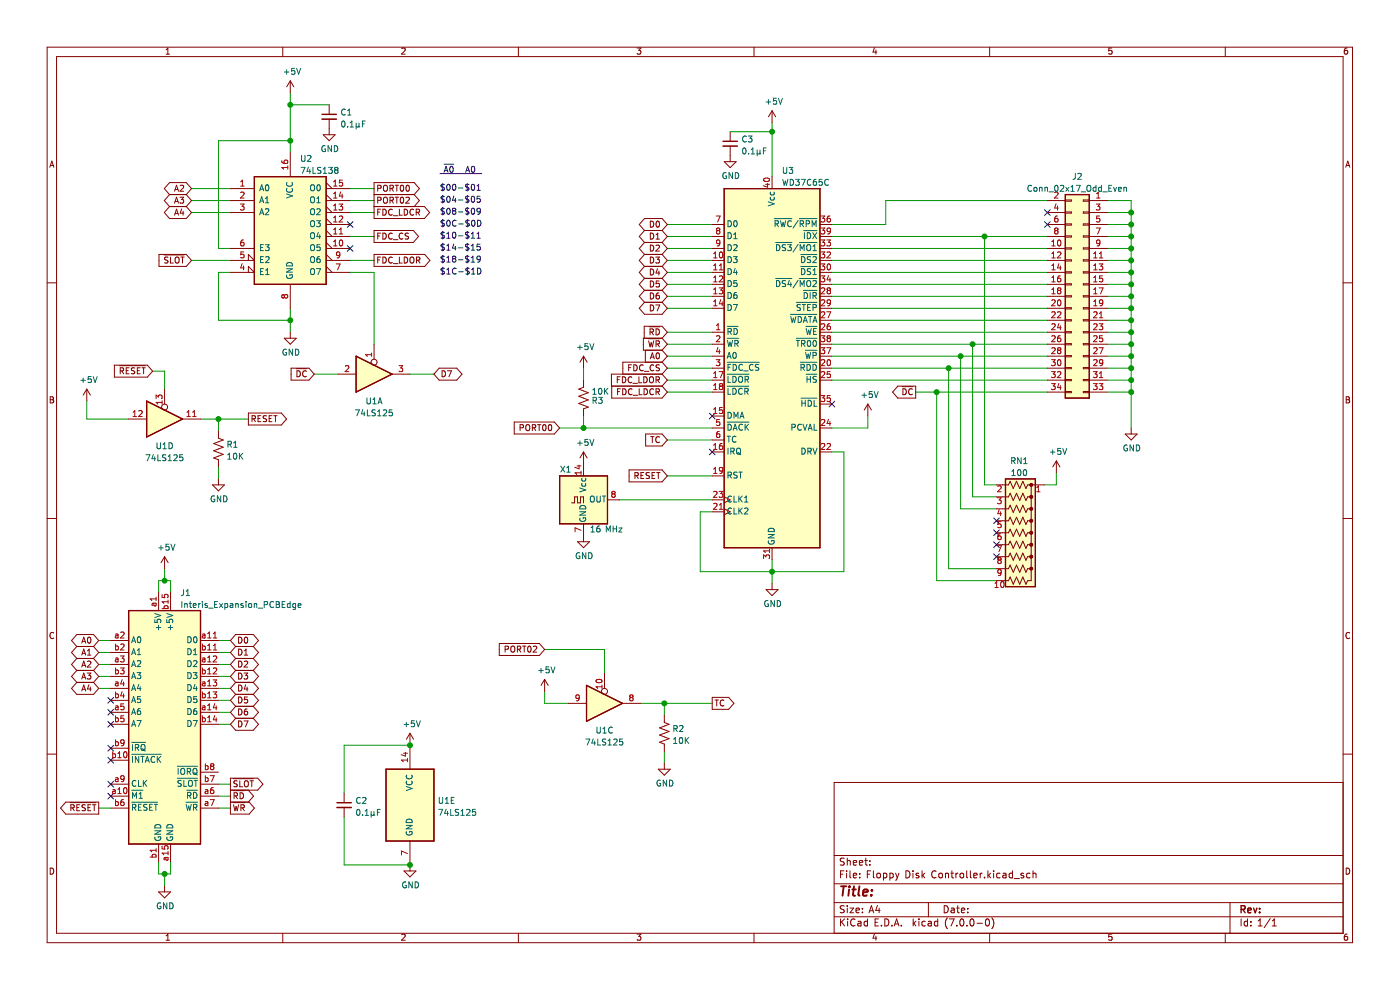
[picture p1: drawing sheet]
<svg xmlns="http://www.w3.org/2000/svg" width="297mm" height="210mm" viewBox="0 0 297 210" stroke-linecap="round" stroke-linejoin="round" font-family="sans-serif">
<path d="M0 0h296.9v210h-296.9z" fill-rule="evenodd" fill="#fff" stroke="#fff" stroke-width=".35"/>
<g fill="none" stroke="#840000" stroke-width=".21">
<path d="M10 10h276.9v190h-276.9zM12 12h272.9v186h-272.9zM35.2 11.5h.8M35.2 10.6l.4-.4v1.3M60 10v2M61.6 17.2v2.5M61.6 17.2l-.8 1.2M61.6 17.2l.7 1.2M85.2 10.3l.5-.1 .3 .4-.8 .9h.8M110 10v2M135.2 10.2h.8l-.5 .5 .4 .1v.6l-.2 .1-.5-.1M160 10v2"/>
<path d="M185.5 10.1l-.3 1h.8M185.8 10.6v.9M209.9 10v2M235.9 10.2h-.7v.6l.6-.1 .1 .7-.2 .1-.5-.1M259.9 10v2M285.8 10.2h-.4l-.2 .3v.7l.2 .3 .5-.1-.1-.7h-.4l-.2 .2M10.6 35.5l.4-1.3 .4 1.3M10.7 35.1h.6M38.2 39.4l.5-.1 .3 .4-.8 .9h.8M61.6 32.4v5.1M68.6 28.6h2.5l-1.3 1.2zM69.2 38.7l1.3 1.3"/>
<path d="M69.8 22.2v2.1M69.8 25.3v3.3M80.1 40l.6-.1 .1-.5-.7-.1v1.3M81.4 39.5l.2-.2a.43 .43 0 0 1 .6 .4v.4a.42 .42 0 0 1-.4 .5 .42 .42 0 0 1-.5-.5zM82.7 40l.6-.1 .1-.5-.7-.1v1.3M83 40l.5 .6M83.8 39.3h.7M84.2 39.3v1.3M85 39.4l.2-.1a.68 .68 0 0 1 .5 .6 .68 .68 0 0 1-.5 .7l-.3-.5zM86.2 39.4l.2-.1a.68 .68 0 0 1 .5 .6 .68 .68 0 0 1-.5 .7l-.3-.5zM153.6 34.3h2.6l-1.3 1.3zM154.9 27.9v2.1"/>
<path d="M154.9 31v3.3M163.8 23.5v2.5M163.8 37.5v2.5M163.8 23.5l-.8 1.3M163.8 23.5l.7 1.3M285.5 35.5l.4-1.3 .5 1.3M285.6 35.1h.6M10 60h2M33.7 54h5.8l1.1 1.2-1.1 1.3h-5.8zM34.8 54.1h4.3M35.6 54.6h-.6v.4l.5 .3 .1 .3-.2 .2-.5-.1M36 43.8l-1.1 1.3 1.1 1.3h3.5l1.1-1.3-1.1-1.3"/>
<path d="M36 43.8h3.5M36 41.3h3.5M36 41.3l-1.1-1.3 1.1-1.3h3.5l1.1 1.3-1.1 1.3M36 41.3l-1.1 1.2 1.1 1.3M36.2 54.5v1.3h.6M37 43.1l.4-1.3 .5 1.3M37 40.6l.4-1.3 .5 1.3M37 45.6l.4-1.2 .5 1.2M37.1 42.7h.7M37.1 40.2h.7M37.1 45.3h.7M37.2 54.7l.2-.2a.43 .43 0 0 1 .6 .5v.4a.42 .42 0 0 1-.4 .4 .42 .42 0 0 1-.5-.4z"/>
<path d="M38.2 41.8h.8l-.5 .5 .4 .1v.6l-.2 .1-.5-.1M38.4 54.5h.7M38.5 44.3l-.3 .9h.8M38.7 54.5v1.3M38.8 44.8v.8M39.5 41.3l1.1 1.2-1.1 1.3M48.9 55.2h5.1l-1.3-1.2v1.2M48.9 57.8h5.1l-1.3-1.3v1.3M48.9 52.7h5.1M48.9 42.5h5.1M48.9 45.1h5.1M48.9 40h5.1"/>
<path d="M69.2 43.8l1.3 1.3M69.2 55.2h5.1M69.2 57.8h5.1M69.2 52.7h5.1M69.2 47.6h5.1M69.2 50.2h5.1M69.2 42.5h5.1M69.2 45.1h5.1M69.2 40h5.1M69.2 51.4l1.3 1.3M69.2 48.9l1.3 1.3M69.2 46.4l1.3 1.2"/>
<path d="M69.2 41.3l1.3 1.2M69.2 56.5l1.3 1.3M69.2 54l1.3 1.2M79.4 48.9h8.3l1.1 1.3-1.1 1.2h-8.3zM79.4 54h10.7l1.1 1.2-1.1 1.3h-10.7zM79.4 41.3h8.5M80.1 50.1h.5M80.1 42.5l.6-.1 .1-.4-.7-.2v1.3M80.1 45h.5M80.1 55.1h.5M80.7 49.4h-.6v1.3M80.7 54.5h-.6v1.3"/>
<path d="M80.7 44.4h-.6v1.2M81.2 49.4a.64 .64 0 0 1 .8 .7 .64 .64 0 0 1-.8 .6zM81.2 54.5a.64 .64 0 0 1 .8 .7 .64 .64 0 0 1-.8 .6zM81.2 44.4a.64 .64 0 0 1 .8 .6 .64 .64 0 0 1-.8 .6zM81.4 42l.2-.2a.43 .43 0 0 1 .6 .5v.4a.42 .42 0 0 1-.4 .4 .42 .42 0 0 1-.5-.4zM82.7 42.5l.6-.1 .1-.4-.7-.2v1.3M83 42.5l.5 .6M83.2 49.6a.56 .56 0 0 0-.8 .5 .56 .56 0 0 0 .8 .5M83.2 54.6a.56 .56 0 0 0-.8 .6 .56 .56 0 0 0 .8 .5M83.2 44.5a.56 .56 0 0 0-.8 .5 .56 .56 0 0 0 .8 .5M83.5 50.8h.9M83.5 45.8h.9"/>
<path d="M83.5 55.9h.9M83.8 41.8h.7M84.2 41.8v1.3M84.7 54.5v1.3h.6M84.7 44.4v1.2h.6M85 42l.2-.2a.68 .68 0 0 1 .5 .7 .68 .68 0 0 1-.5 .6l-.3-.5zM85.5 49.6a.56 .56 0 0 0-.8 .5 .56 .56 0 0 0 .8 .5M85.8 54.5a.64 .64 0 0 1 .7 .7 .64 .64 0 0 1-.7 .6zM85.8 44.4a.64 .64 0 0 1 .7 .6 .64 .64 0 0 1-.7 .6zM86.1 42l.5-.2 .2 .4-.7 .9h.7M86.7 49.5l-.7 .1v.3l.5 .3 .2 .3-.3 .2h-.5M87 54.7l.3-.2a.43 .43 0 0 1 .5 .5v.4a.42 .42 0 0 1-.4 .4 .42 .42 0 0 1-.4-.4z"/>
<path d="M87.8 44.5a.56 .56 0 0 0-.8 .5 .56 .56 0 0 0 .8 .5M87.9 41.3l1.1-1.3-1.1-1.3h-8.5v7.7h10.6l1.2-1.3-1.2-1.3h-10.6M87.9 41.3l1.1 1.2-1.1 1.3M88.3 45h.6l.1-.5-.7-.1v1.2M88.4 55.2l.6-.1v-.5l-.6-.1v1.3M88.6 45l.4 .6M88.7 55.2l.4 .6M136.7 48.9h3.8M136.7 48.9l-1.1 1.3 1.1 1.2M136.7 51.4h3.8M136.7 59h3.8M136.7 59l-1.1 1.3 1.1 1.3"/>
<path d="M136.7 56.5h3.8M136.7 56.5l-1.1 1.3 1.1 1.3M136.7 54h3.8M136.7 54l-1.1 1.2 1.1 1.3M136.7 48.9l-1.1-1.3 1.1-1.2h3.8l1.1 1.2-1.1 1.3M136.7 51.4l-1.1 1.3 1.1 1.3M138 54.5a.64 .64 0 0 1 .7 .7 .64 .64 0 0 1-.7 .6zM138 49.4a.64 .64 0 0 1 .7 .7 .64 .64 0 0 1-.7 .6zM138 46.9a.64 .64 0 0 1 .7 .6 .64 .64 0 0 1-.7 .7zM138 52a.64 .64 0 0 1 .7 .6 .64 .64 0 0 1-.7 .7zM138 57.1a.64 .64 0 0 1 .7 .6 .64 .64 0 0 1-.7 .6zM138 59.6a.64 .64 0 0 1 .7 .6 .64 .64 0 0 1-.7 .7z"/>
<path d="M139.1 54.5h.8l-.4 .5 .3 .1v.6l-.1 .1-.6-.1M139.2 52.1l.5-.1 .2 .4-.8 .9h.8M139.2 50.7h.7M139.2 49.8l.3-.4v1.3M139.3 47l.2-.1a.68 .68 0 0 1 .4 .6 .68 .68 0 0 1-.4 .7l-.3-.5zM139.5 57l-.3 .9h.8M139.8 57.5v.8M139.8 59.6h-.6v.6h.6v.6l-.1 .1-.5-.1M140.5 48.9l1.1 1.3-1.1 1.2M140.5 59l1.1 1.3-1.1 1.3M140.5 56.5l1.1 1.3-1.1 1.3M140.5 54l1.1 1.2-1.1 1.3"/>
<path d="M140.5 51.4l1.1 1.3-1.1 1.3M151.1 55.2h2.5M151.1 57.8h2.5M151.1 52.7h2.5M151.1 47.6h2.5M151.1 50.2h2.5M173.9 55.2h2.6M173.9 57.8h2.6M173.9 52.7h2.6M173.9 47.6h2.6M173.9 50.2h2.6M222.2 55.2h3.8"/>
<path d="M222.2 57.8h3.8M222.2 52.7h3.8M222.2 47.6h3.8M222.2 50.2h3.8M222.2 42.5h3.8M222.2 45.1h3.8M226 57.7h1.3v.2h-1.3zM226 45h1.3v.2h-1.3zM226 55.1h1.3v.3h-1.3zM226 52.6h1.3v.2h-1.3zM226 50h1.3v.3h-1.3zM226 47.5h1.3v.2h-1.3z"/>
<path d="M226 42.4h1.3v.3h-1.3zM229.8 57.7h1.3v.2h-1.3zM229.8 45h1.3v.2h-1.3zM229.8 42.4h1.3v.3h-1.3zM229.8 47.5h1.3v.2h-1.3zM229.8 50h1.3v.3h-1.3zM229.8 52.6h1.3v.2h-1.3zM229.8 55.1h1.3v.3h-1.3zM231.1 55.2h3.8M231.1 57.8h3.8M231.1 52.7h3.8M231.1 47.6h3.8"/>
<path d="M231.1 50.2h3.8M231.1 42.5h3.8M231.1 45.1h3.8M284.9 60h2M24.3 77.5h7l1.1 1.2-1.1 1.3h-7zM25.3 77.6h5.5M25.5 78.7l.6-.1 .1-.5-.7-.1v1.3M25.8 78.7l.4 .6M26.8 78.6h.4M27.4 78h-.6v1.3h.6M28.6 78.1h-.7v.4l.6 .2 .1 .3-.3 .3-.4-.1M29.1 78.6h.5"/>
<path d="M29.7 78h-.6v1.3h.6M30.1 78h.7M30.5 78v1.3M60.3 71.7h2.5l-1.2 1.3zM61.6 60.3v5.1M61.6 70.5v1.2M61.8 78.1h3.7l1.2 1.3-1.2 1.2h-3.7zM62.8 78.2h2.3M63 78.7a.64 .64 0 0 1 .7 .6 .64 .64 0 0 1-.7 .6zM65 78.8a.56 .56 0 0 0-.8 .5 .56 .56 0 0 0 .8 .5M71.7 79.4h3.8M79.4 73v3.2"/>
<path d="M83.2 79.4h3.8M93.2 78.1h3.7l1.1 1.3-1.1 1.2h-3.7l-1.1-1.2zM93.8 78.7a.64 .64 0 0 1 .7 .6 .64 .64 0 0 1-.7 .6zM94.9 78.7h.9l-.6 1.2M123.8 75.6l-.8 1.2M123.8 75.6v2.5M123.8 75.6l.8 1.2M131.6 79.9h-.6v1.3M132 79.9a.64 .64 0 0 1 .8 .7 .64 .64 0 0 1-.8 .6zM133.4 78h.4M134 77.4h-.6v1.3M134.5 77.4a.64 .64 0 0 1 .7 .6 .64 .64 0 0 1-.7 .7z"/>
<path d="M135.5 79.9v1.3h.6M136.5 77.5a.56 .56 0 0 0-.8 .5 .56 .56 0 0 0 .8 .5M136.6 79.9a.64 .64 0 0 1 .7 .7 .64 .64 0 0 1-.7 .6zM136.7 71.7v-2.5h3.8l1.1 1.3-1.1 1.2M136.7 78.8h1M136.7 61.6h3.8M136.7 61.6l-1.1 1.3 1.1 1.2M136.7 64.1h3.8M136.7 64.1l-1.1 1.3 1.1 1.3h3.8l1.1-1.3-1.1-1.3M136.9 74.3v2.5M137.5 71.9h2.5M137.6 72.3l.3 1.3 .2-.9 .3 .9 .3-1.3"/>
<path d="M137.7 69.3h2.3M137.9 70.4h.6l.1-.5-.7-.1v1.2M138 64.7a.64 .64 0 0 1 .7 .6 .64 .64 0 0 1-.7 .7zM138 62.1a.64 .64 0 0 1 .7 .7 .64 .64 0 0 1-.7 .6zM138 76.1l.4-1.3 .4 1.3M138.1 75.8h.6M138.2 70.4l.4 .6M138.7 77.5a.56 .56 0 0 0-.8 .5 .56 .56 0 0 0 .8 .5M139.1 64.7h.9l-.6 1.3M139.2 69.8a.64 .64 0 0 1 .7 .6 .64 .64 0 0 1-.7 .6zM139.2 73l.6-.1v-.5l-.6-.1v1.3M139.3 75l.2-.2a.68 .68 0 0 1 .4 .7 .68 .68 0 0 1-.4 .6l-.3-.5z"/>
<path d="M139.5 73l.4 .6M139.8 62.1l-.4 .1-.2 .2v.8l.2 .2 .4-.1v-.6l-.4-.1-.2 .3M139.9 77.4l-.7 .1v.4l.6 .2 .1 .3-.2 .3-.5-.1M140.5 71.7h-4v2.6h4M140.5 61.6l1.1 1.3-1.1 1.2M140.5 71.7l1.1 1.3-1.1 1.3M140.5 74.3l1.1 1.3-1.1 1.2M140.5 76.8h-8.4v2.6M140.5 76.8l1.1 1.3-1.1 1.3M140.5 79.4h-10.8v2.5h10.8M140.5 79.4l1.1 1.2-1.1 1.3M151.1 78.1h2.5"/>
<path d="M151.1 70.5h2.5M151.1 60.3h2.5M151.1 62.9h2.5M151.1 65.4h2.5M151.1 73h2.5M151.1 75.6h2.5M173.9 78.1h2.6M173.9 70.5h2.6M173.9 60.3h2.6M173.9 62.9h2.6M173.9 65.4h2.6M173.9 73h2.6"/>
<path d="M173.9 67.9h2.6M173.9 75.6h2.6M222.2 78.1h3.8M222.2 70.5h3.8M222.2 60.3h3.8M222.2 62.9h3.8M222.2 65.4h3.8M222.2 73h3.8M222.2 67.9h3.8M222.2 75.6h3.8M226 78h1.3v.2h-1.3zM226 75.4h1.3v.3h-1.3z"/>
<path d="M226 72.9h1.3v.2h-1.3zM226 70.3h1.3v.3h-1.3zM226 67.8h1.3v.3h-1.3zM226 65.3h1.3v.2h-1.3zM226 62.7h1.3v.3h-1.3zM226 60.2h1.3v.2h-1.3zM229.8 78h1.3v.2h-1.3zM229.8 60.2h1.3v.2h-1.3zM229.8 62.7h1.3v.3h-1.3zM229.8 65.3h1.3v.2h-1.3zM229.8 67.8h1.3v.3h-1.3zM229.8 70.3h1.3v.3h-1.3z"/>
<path d="M229.8 72.9h1.3v.2h-1.3zM229.8 75.4h1.3v.3h-1.3zM231.1 78.1h3.8M231.1 70.5h3.8M231.1 60.3h3.8M231.1 62.9h3.8M231.1 65.4h3.8M231.1 73h3.8M231.1 67.9h3.8M231.1 75.6h3.8M10.7 84.2h.4l.2 .2-.2 .4 .2 .1 .1 .3-.2 .3h-.5zM10.7 84.8h.4"/>
<path d="M18.4 82.5l-.8 1.3M18.4 82.5v2.6M18.4 82.5l.8 1.3M27.3 88.9h3.8M34.9 82.5v3.2M38.7 88.9h3.8M46.3 91.4v1.6l1.1 .3-2.1 .8 2.1 .8-2.1 .7 2.1 .8-2.1 .7 1 .4v1.5M52.7 87.6h7l1.1 1.3-1.1 1.3h-7zM53.5 88.8h.6v-.5l-.6-.1v1.2M53.8 88.8l.4 .6M54.7 88.8h.5M55.3 88.2h-.6v1.2h.6"/>
<path d="M56.6 88.2l-.7 .1v.4l.5 .2 .2 .3-.3 .2h-.5M57.1 88.8h.4M57.7 88.2h-.6v1.2h.6M58.1 88.2h.7M58.4 88.2v1.2M109.1 89.5h8.5l1.1 1.3-1.1 1.3h-8.5zM110.3 90.7h.6l.1-.5-.7-.1v1.2M111.6 90.3l.2-.2a.43 .43 0 0 1 .6 .4v.4a.42 .42 0 0 1-.4 .5 .42 .42 0 0 1-.5-.5zM112.9 90.7h.6l.1-.5-.7-.1v1.2M113.2 90.7l.5 .6M114 90.1h.7M114.4 90.1v1.2"/>
<path d="M115.2 90.2l.2-.1a.68 .68 0 0 1 .5 .6 .68 .68 0 0 1-.5 .6l-.3-.4zM116.4 90.2l.2-.1a.68 .68 0 0 1 .5 .6 .68 .68 0 0 1-.5 .6l-.3-.4zM123.8 80.6v1.6l-1 .3 2 .8-2 .8 2 .7-2 .8 2 .7-1 .4v1.6M123.8 95.9v5M123.8 95.9l-.8 1.2M123.8 95.9l.8 1.2M129.8 81.9v2.5h10.7l1.1-1.2-1.1-1.3M131 80.5h.4M131 83.1h.4M131.6 82.5h-.6v1.2M132.1 82.5a.64 .64 0 0 1 .7 .6 .64 .64 0 0 1-.7 .6zM133.5 99.7h7l1.1 1.2-1.1 1.3h-7z"/>
<path d="M134 80a.56 .56 0 0 0-.8 .6 .56 .56 0 0 0 .8 .5M134.1 82.6a.56 .56 0 0 0-.8 .5 .56 .56 0 0 0 .8 .5M134.3 81.3h.9M134.3 83.9h1M135.6 82.5v1.2h.6M136.6 82.5a.64 .64 0 0 1 .8 .6 .64 .64 0 0 1-.8 .6zM137 92.1h3.5l1.1 1.2-1.1 1.3h-3.5zM137.8 80.1l.3-.2a.43 .43 0 0 1 .5 .4v.5a.42 .42 0 0 1-.4 .4 .42 .42 0 0 1-.4-.4zM138 92.6h.7M138.4 92.6v1.3M138.6 82.6a.56 .56 0 0 0-.8 .5 .56 .56 0 0 0 .8 .5M139.2 80.6l.6-.1v-.5l-.6-.1v1.3"/>
<path d="M139.2 83.1h.6v-.5l-.6-.1v1.2M139.5 83.1l.4 .6M139.5 80.6l.4 .6M139.9 92.7a.56 .56 0 0 0-.8 .6 .56 .56 0 0 0 .8 .5M151.1 80.6h2.5M151.1 88.3h2.5M151.1 95.9h2.5M151.1 83.2h2.5M151.1 90.8h2.5M151.1 93.3h2.5M173.9 80.6h2.6M173.9 95.9h2.6"/>
<path d="M173.9 90.8h2.6M173.9 85.7h2.6M184.1 85.7l-.8 1.3M184.1 85.7v2.6M184.1 85.7l.8 1.3M190.5 81.9h3.8v2.5h-3.8l-1.1-1.2zM191.4 82h2.3M191.5 82.5a.64 .64 0 0 1 .8 .6 .64 .64 0 0 1-.8 .6zM193.5 82.6a.56 .56 0 0 0-.8 .5 .56 .56 0 0 0 .8 .5M222.2 80.6h3.8M222.2 83.2h3.8M224.1 97.8l-.8 1.2"/>
<path d="M224.1 97.8v2.5M224.1 97.8l.8 1.2M226 83h1.3v.3h-1.3zM226 80.5h1.3v.3h-1.3zM229.8 83h1.3v.3h-1.3zM229.8 80.5h1.3v.3h-1.3zM231.1 80.6h3.8M231.1 83.2h3.8M238.7 92.1h2.5l-1.2 1.2zM240 90.8v1.3M285.6 84.2h.4l.3 .2-.3 .4 .3 .1v.3l-.2 .3h-.5zM285.6 84.8h.4"/>
<path d="M10 110h2M34.9 118.1v2.5M34.9 118.1l-.7 1.3M34.9 118.1l.8 1.3M45.1 102.9h2.5l-1.3 1.2zM46.3 101.6v1.3M121.3 106.7h.6v-1.3h.6v1.3h.7v-1.3h.6v1.3M122.5 114.9h2.6l-1.3 1.3zM123.8 111.1v3.8M128.9 106h2.5M134.7 100.9l.6-.1 .1-.4-.7-.2v1.3M135 100.9l.4 .6"/>
<path d="M136 100.8h.4M136.6 100.2h-.6v1.3h.6M137.8 100.3l-.7 .1v.3l.6 .3 .1 .3-.3 .2-.4-.1M138.3 100.8h.4M138.9 100.2h-.6v1.3h.6M139.3 100.2h.7M139.7 100.2v1.3M151.1 100.9h2.5M151.1 108.6h2.5M151.1 106h2.5M153.6 107.9l1.3 .7-1.3 .6M153.6 105.4l1.3 .6-1.3 .7"/>
<path d="M163.8 116.2v2.5M211.4 102.9h2.5l.4-.8 .7 1.5 .6-1.5 .7 1.5 .7-1.5 .6 1.5 .4-.7h.8v20.3h-.8l-.4 .7-.6-1.5-.7 1.5-.7-1.5-.6 1.5-.7-1.5-.4 .8h-2.5M211.4 105.4h2.5l.4-.8 .7 1.6 .6-1.6 .7 1.6 .7-1.6 .6 1.6 .4-.8h.8M211.4 107.9h2.5l.4-.7 .7 1.5 .6-1.5 .7 1.5 .7-1.5 .6 1.5 .4-.8h.8M211.4 110.5h2.5l.4-.8 .7 1.5 .6-1.5 .7 1.5 .7-1.5 .6 1.5 .4-.7h.8M211.4 113h2.5l.4-.8 .7 1.6 .6-1.6 .7 1.6 .7-1.6 .6 1.6 .4-.8h.8M211.4 115.6h2.5l.4-.8 .7 1.5 .6-1.5 .7 1.5 .7-1.5 .6 1.5 .4-.7h.8M211.4 118.1h2.5l.4-.8 .7 1.6 .6-1.6 .7 1.6 .7-1.6 .6 1.6 .4-.8h.8M219 102.9h2.6M284.9 110h2M11.4 134.3a.58 .58 0 0 0-.8 .5 .58 .58 0 0 0 .8 .5M16.3 137.1l-1.1-1.2 1.1-1.3h3.5l1.1 1.3-1.1 1.2"/>
<path d="M16.3 137.1l-1.1 1.3 1.1 1.3M16.3 137.1h3.5M16.3 139.7h3.5M16.3 139.7l-1.1 1.2 1.1 1.3M17.3 139l.5-1.3 .4 1.3M17.3 136.4l.5-1.2 .4 1.2M17.5 138.6h.6M17.5 136.1h.6M18.6 139h.7M18.6 138.1l.3-.4v1.3M18.7 135.3l.2-.1a.68 .68 0 0 1 .4 .6 .68 .68 0 0 1-.4 .6l-.3-.5zM19.8 137.1l1.1 1.3-1.1 1.3"/>
<path d="M19.8 139.7l1.1 1.2-1.1 1.3M23.5 135.9h3.8M23.5 138.4h3.8M33.6 125.7v3.8M36.2 125.7v3.8M42.5 135.9h3.8M42.5 138.4h3.8M50 137.1h3.7M50 139.7h3.7M50 137.1l-1.1-1.2 1.1-1.3h3.7l1.1 1.3-1.1 1.2M50 139.7l-1.1 1.2 1.1 1.3M50 137.1l-1.1 1.3 1.1 1.3"/>
<path d="M50.6 137.7a.64 .64 0 0 1 .7 .6 .64 .64 0 0 1-.7 .7zM50.6 135.2a.64 .64 0 0 1 .7 .6 .64 .64 0 0 1-.7 .6zM51.8 138.1l.4-.4v1.3M51.8 139h.7M51.9 135.3l.2-.1a.68 .68 0 0 1 .5 .6 .68 .68 0 0 1-.5 .6l-.3-.5zM53.7 139.7l1.1 1.2-1.1 1.3M53.7 137.1l1.1 1.3-1.1 1.3M105.9 136.5h8.5l1.1 1.3-1.1 1.2h-8.5zM107.2 137.7h.6v-.5l-.6-.1v1.2M108.4 137.2l.3-.1a.43 .43 0 0 1 .5 .4v.4a.42 .42 0 0 1-.4 .4 .42 .42 0 0 1-.4-.4zM109.8 137.7h.6v-.5l-.6-.1v1.2M110.1 137.7l.4 .6"/>
<path d="M110.8 137.1h.8M111.2 137.1v1.2M112.1 137.2l.1-.1a.68 .68 0 0 1 .5 .6 .68 .68 0 0 1-.5 .6l-.3-.5zM113.1 137.2l.5-.1 .3 .3-.8 .9h.8M162.5 125.1h2.6l-1.3 1.2zM163.8 123.8v1.3M211.4 120.6h2.5l.4-.7 .7 1.5 .6-1.5 .7 1.5 .7-1.5 .6 1.5 .4-.8h.8M286.3 134.3a.58 .58 0 0 0-.8 .5 .58 .58 0 0 0 .8 .5M10 160h2M16.3 144.8l-1.1 1.2 1.1 1.3h3.5l1.1-1.3-1.1-1.2M16.3 144.8h3.5M16.3 142.2h3.5"/>
<path d="M16.3 142.2l-1.1 1.3 1.1 1.3M17.3 144l.5-1.2 .4 1.2M17.3 146.6l.5-1.3 .4 1.3M17.3 141.5l.5-1.3 .4 1.3M17.5 143.7h.6M17.5 146.2h.6M17.5 141.1h.6M18.5 142.8h.8l-.4 .5 .3 .1v.5l-.2 .1-.5-.1M18.6 140.4l.4-.2 .3 .4-.8 .9h.8M18.9 145.2l-.3 1h.7M19.2 145.7v.9M19.8 142.2l1.1 1.3-1.1 1.3"/>
<path d="M23.5 140.9h3.8M23.5 146h3.8M23.5 151.1h3.8M23.5 143.5h3.8M23.5 148.6h3.8M23.5 153.6h3.8M23.5 158.7h3.8M42.5 140.9h3.8M42.5 146h3.8M42.5 151.1h3.8M42.5 143.5h3.8M42.5 148.6h3.8"/>
<path d="M42.5 153.6h3.8M50 152.4l-1.1 1.2 1.1 1.3h3.7l1.1-1.3-1.1-1.2M50 152.4h3.7M50 147.3l-1.1 1.3 1.1 1.2M50 149.8h3.7M50 147.3h3.7M50 144.8l-1.1 1.2 1.1 1.3M50 144.8h3.7M50 149.8l-1.1 1.3 1.1 1.3M50 142.2h3.7M50 142.2l-1.1 1.3 1.1 1.3M50.6 140.2a.64 .64 0 0 1 .7 .7 .64 .64 0 0 1-.7 .6z"/>
<path d="M50.6 142.8a.64 .64 0 0 1 .7 .6 .64 .64 0 0 1-.7 .6zM50.6 145.3a.64 .64 0 0 1 .7 .6 .64 .64 0 0 1-.7 .7zM50.6 147.8a.64 .64 0 0 1 .7 .7 .64 .64 0 0 1-.7 .6zM50.6 150.4a.64 .64 0 0 1 .7 .6 .64 .64 0 0 1-.7 .7zM50.6 152.9a.64 .64 0 0 1 .7 .7 .64 .64 0 0 1-.7 .6zM51.8 152.9h.8l-.5 1.3M51.8 142.8h.7l-.4 .5 .4 .1v.5l-.2 .1-.5-.1M51.8 140.4l.5-.2 .2 .4-.7 .9h.7M52.1 145.2l-.3 1h.8M52.4 150.4h-.3l-.2 .3-.1 .7 .3 .3 .4-.2-.1-.6h-.3l-.3 .2M52.4 145.7v.9M52.5 147.8h-.6l-.1 .7 .6-.1 .1 .6-.2 .1-.5-.1"/>
<path d="M53.7 147.3l1.1 1.3-1.1 1.2M53.7 144.8l1.1 1.2-1.1 1.3M53.7 149.8l1.1 1.3-1.1 1.3M53.7 142.2l1.1 1.3-1.1 1.3M87 155.5v7.7M87 155.5l-.8 1.3M87 155.5l.7 1.3M115.5 144.1l-.7 1.3M115.5 144.1v2.6M115.5 144.1l.8 1.3M120.6 149.2h3.8M128.2 142.8v3.2"/>
<path d="M132 149.2h3.9M140.9 151.7v1.6l1 .3-2 .8 2 .8-2 .7 2 .8-2 .7 1 .4v1.6M151.1 147.9h3.5l1.1 1.3-1.1 1.3h-3.5zM151.7 148.5h.7M152.1 148.5v1.3M153.6 148.6a.56 .56 0 0 0-.8 .5 .56 .56 0 0 0 .8 .5M284.9 160h2M14 170.1h6.9v2.6h-6.9l-1.2-1.3zM14.9 170.3h5.4M15 171.4l.6-.1 .1-.5-.7-.1v1.3M15.3 171.4l.5 .6M16.3 171.3h.4"/>
<path d="M16.9 170.7h-.6v1.3h.6M18.1 170.8h-.6v.4l.5 .2 .1 .3-.2 .3-.5-.1M18.7 171.3h.4M19.3 170.7h-.6v1.3h.6M19.6 170.7h.8M20 170.7v1.3M23.5 168.9h3.8M23.5 171.4h3.8M23.5 166.3h3.8M23.5 161.3h3.8M33.6 179v3.8M36.2 179v3.8"/>
<path d="M42.5 168.9h3.8M42.5 171.4h3.8M42.5 166.3h3.8M42.5 163.8h3.8M48.9 167.6h5.8l1.1-1.3-1.1-1.2h-5.8v7.6h4l1.1-1.3-1.1-1.3h-4M49.5 170.3h2.5M49.5 165.2h4.3M49.5 167.7h2.3M49.5 170.7l.3 1.3 .3-.9 .2 .9 .3-1.3M49.7 168.8h.6v-.5l-.6-.1v1.2M50 168.8l.4 .6M50.3 165.7h-.6v.4l.5 .3 .1 .3-.2 .2-.5-.1"/>
<path d="M50.9 165.6v1.3h.6M50.9 168.2a.64 .64 0 0 1 .8 .6 .64 .64 0 0 1-.8 .6zM51.1 171.4l.6-.1 .1-.5-.7-.1v1.3M51.4 171.4l.4 .6M51.9 165.8l.2-.2a.43 .43 0 0 1 .6 .4v.5a.42 .42 0 0 1-.4 .4 .42 .42 0 0 1-.5-.4zM52.7 167.6l1.1 1.3-1.1 1.2M53 165.6h.8M53.4 165.6v1.3M73 168.2v2.1M73 171.3v2M87 178.4v6.3M139.7 163.2h2.5l-1.3 1.2z"/>
<path d="M140.9 161.9v1.3M284.9 166h-107.9v32M10.7 184.1a.66 .66 0 0 1 .7 .7 .66 .66 0 0 1-.7 .6zM33.6 189.2h2.6l-1.3 1.3zM34.9 187.9v1.3M35.2 198.5l.4-.4v1.3M35.2 199.4h.8M60 198v2M85.2 198.3l.5-.2 .3 .4-.8 .9h.8M85.7 184.7h2.5l-1.2 1.3zM110 198v2M135.2 198.1h.8l-.5 .5 .4 .2v.5l-.2 .1-.5-.1"/>
<path d="M160 198v2M177 194.5h107.9M177 191.5h107.9M177 187.5h107.9M177 181.5h107.9M178.3 194.9v1.5M178.3 185.4h.5M178.5 195.6l.7 .8M179 184.7h-.7v1.5M179.1 192.2l-.6-.1-.2 .2v.4l.7 .3 .1 .3-.3 .3-.6-.1M179.1 182.1l-.6-.1-.2 .2v.4l.7 .3 .1 .3-.3 .3-.6-.1M179.2 194.9l-.9 .9"/>
<path d="M179.6 184.7v.2M179.6 185.2v1M179.7 182v1.5M179.7 192.1v.2M179.7 192.6v1M179.7 182.7l.3-.2 .3 .1 .1 .9M179.8 194.9v.2M179.8 195.4v1M180.3 192.6h.8l-.8 1h.8M180.3 184.7v1.3l.2 .2M181 185.7l.7-.1v-.3l-.5-.1-.2 .2 .1 .7h.6M181 183l.7-.1v-.3l-.5-.1-.2 .2 .1 .7h.6"/>
<path d="M181.4 195.1a.71 .71 0 0 0-1 .5 .71 .71 0 0 0 .7 .8l.3-.1M181.6 193.1l.7-.1-.1-.3-.4-.1-.2 .2 .1 .7h.5M182 195.5h.6l.1 .9M182.3 183l.7-.1v-.3l-.5-.1-.2 .2 .1 .7h.6M182.4 186.1v.1M182.4 185.3v.1M182.7 195.8h-.5l-.2 .3 .2 .3 .5-.1M183 193.5v.1M183 192.7v.1M183.5 182.5h.5M183.7 182v1.3l.3 .2M184 185.4h.5"/>
<path d="M184 195.5l-.4-.1-.3 .3 .2 .6h.5M184 194.9v1.5M184.4 193.6l.5-1.5 .5 1.5M184.5 193.2h.7M184.5 183.4v.1M184.5 182.6v.1M184.7 184.7h-.7v1.5M185.3 184.7v1.3l.2 .2M185.5 198.1l-.3 .9h.8M185.6 195.6h.5M185.8 198.6v.8M186.1 185.4l.2-.2 .4 .2 .1 .5-.2 .2-.3 .1-.2-.1z"/>
<path d="M186.1 192l-.3 1.1h.9M186.4 194.9h-.8v1.5h.8M186.5 192.6v1M187 196.3v.1M187.4 185.3l.5-.1 .2 .3-.1 .6h-.6M187.4 185.2v1.5M187.7 194.9a.76 .76 0 0 1 .9 .8 .76 .76 0 0 1-.9 .7zM188.8 185.3l.4-.1 .3 .3-.1 .6h-.6M188.8 185.2v1.5M189.2 196.3v.1M189.7 196.4l.5-1.5 .5 1.5M189.9 196h.7"/>
<path d="M190 185.2l.4 1M190.4 186.2l-.4 .5M190.7 185.2l-.3 1M191.2 196.3v.1M192.2 184.7a.76 .76 0 0 1 .8 .8 .76 .76 0 0 1-.8 .7zM193.7 184.7v.2M193.7 185.2v1M193.7 194.9v1.5M193.9 195.8l.4 .6M194.3 195.4l-.6 .6M194.9 185.3l-.4-.1-.2 .2 .1 .2 .5 .2v.3h-.6M194.9 194.9v.2"/>
<path d="M194.9 195.4v1M195.6 184.7v1.5M195.8 185.6l.4 .6M196.2 185.2l-.6 .6M196.3 195.5l-.4-.1-.3 .3 .1 .6h.6M196.9 195.5h.6l.1 .9M197 191.5v3M197.6 195.8h-.5l-.2 .3 .2 .3 .5-.1M198.6 184.9a.71 .71 0 0 0-1 .5 .71 .71 0 0 0 .7 .8l.3-.1M198.9 195.5l-.4-.1-.3 .3 .2 .6h.5M198.9 194.9v1.5M199.2 185.4l.2-.2 .5 .2v.5l-.1 .2-.4 .1-.2-.1z"/>
<path d="M200.3 192.1a.76 .76 0 0 1 .9 .8 .76 .76 0 0 1-.9 .7zM200.6 185.4l.2-.2 .4 .1v.9M200.6 185.2v1M201 194.7a1.72 1.72 0 0 0 0 2.3M201.4 194.9h1l-.6 1.5M201.7 185.2h.6M201.8 192.7h.6l.1 .9M201.9 184.7v1.3l.4 .2M202.5 193h-.5l-.3 .3 .3 .3 .5-.1M202.8 185.2v1M202.9 192.6h.6M203 196.3v.1"/>
<path d="M203.2 192.1v1.3l.3 .2M203.2 185.2l-.4 .3M203.8 195.1l.2-.2a.8 .8 0 0 1 .5 .8 .8 .8 0 0 1-.5 .7l-.4-.6zM203.8 185.3l.3-.1 .3 .3v.4l-.3 .3-.3-.1-.2-.2zM203.9 193.1l.8-.1-.1-.3-.4-.1-.3 .2 .1 .7h.6M205.1 184.7v1.3l.2 .2M205.1 196.3v.1M205.3 193.5v.1M205.3 192.7v.1M205.9 184.7v1.3l.2 .2M205.9 195.1l.2-.2a.8 .8 0 0 1 .5 .8 .8 .8 0 0 1-.5 .7l-.3-.6zM206.6 185.7l.7-.1-.1-.3-.4-.1-.2 .2v.7h.6"/>
<path d="M207.3 195.8h1.1M207.9 185.2v1M208.4 185.2l-.5 .3M208.9 186.1v.1M209.2 195.1l.2-.2a.8 .8 0 0 1 .5 .8 .8 .8 0 0 1-.5 .7l-.4-.6zM209.6 184.7v1.5M209.7 185.6l.4 .6M209.9 198v2M210.1 185.2l-.5 .6M210.4 194.7a1.72 1.72 0 0 1 0 2.3M210.8 184.7v.2M210.8 185.2v1"/>
<path d="M212.1 185.3l-.4-.1-.3 .3 .2 .6h.5M212.8 185.3h.6v.9M213.4 185.6h-.5l-.2 .3 .2 .3 .5-.1M214.8 185.3l-.4-.1-.3 .3 .1 .6h.6M214.8 184.7v1.5M215.1 186.4h1.2M217.1 185.3l-.3-.1-.2 .2v.2l.5 .2v.3h-.5M218.5 185.3l-.4-.1-.3 .3 .1 .6h.6M219.1 185.4l.3-.2 .3 .1 .1 .9M219.1 184.7v1.5M235.9 198.1h-.7v.7l.6-.1 .1 .6-.2 .1-.5-.1M259.9 198v2"/>
<path d="M260.9 191.5v6.5M263.3 194.9v1.5M264.6 195.5l-.4-.1-.3 .3 .2 .6h.5M264.6 194.9v1.5M265.4 196.3v.1M265.4 195.5v.1M266.9 196.4h.9M266.9 195.3l.4-.4v1.5M269.5 194.8l-1.3 2M269.9 196.4h.9M269.9 195.3l.4-.4v1.5M285.6 184.1a.66 .66 0 0 1 .7 .7 .66 .66 0 0 1-.7 .6z"/>
<path d="M285.8 198.1l-.4 .1-.2 .3v.7l.2 .2 .5-.1-.1-.6-.4-.1-.2 .3"/>
<circle cx="79.4" cy="76.8" r=".63"/>
<circle cx="34.9" cy="86.3" r=".63"/>
<circle cx="218.8" cy="107.9" r=".25"/>
<circle cx="218.8" cy="115.6" r=".25"/>
<circle cx="218.8" cy="102.9" r=".25"/>
<circle cx="218.8" cy="110.5" r=".25"/>
<circle cx="218.8" cy="118.1" r=".25"/>
<circle cx="218.8" cy="113" r=".25"/>
<circle cx="218.8" cy="105.4" r=".25"/>
<circle cx="218.8" cy="120.6" r=".25"/>
<circle cx="128.2" cy="146.7" r=".63"/>
</g>
<path d="M68.3 24.3h3.1M153.4 30h3M71.5 170.3h3M263.3 192.9l.7-.1 .1-.2v-.3l-.8-.2v1.5M263.6 192.9l.5 .7M264.7 193.1l.7-.1v-.3l-.5-.1-.2 .2 .1 .7h.6M265.9 192.6l.4 1 .3-1M267.2 193.5v.1M267.2 192.7v.1" fill="none" stroke="#840000" stroke-width=".3"/>
<path d="M178.4 188h1.2M179 188l-.3 2M180.1 188.7l-.1 1.3M180.2 188v.2M180.8 188.7h.8M181.2 188l-.2 1.7v.2l.4 .1M182.3 188l-.2 1.7 .2 .3M183.1 189.3l1-.2-.1-.3h-.7l-.2 .9 .2 .3 .6-.1M184.8 189.8v.2M185 188.8v.2" fill="none" stroke="#840000" stroke-width=".4"/>
<g fill="#ffffc2" stroke="#ffffc2" stroke-width=".35">
<path d="M124.4 145.4l7.6 3.8-7.6 3.8z"/>
<path d="M75.5 75.6l7.7 3.8-7.7 3.8z"/>
<path d="M31.1 85.1l7.6 3.8-7.6 3.8z"/>
<path d="M153.6 40h20.3v76.2h-20.3z" fill-rule="evenodd"/>
<path d="M226 41.3h5.1v43.1h-5.1z" fill-rule="evenodd"/>
<path d="M213.3 101.6h6.4v22.8h-6.4z" fill-rule="evenodd"/>
<path d="M27.3 129.5h15.2v49.5h-15.2z" fill-rule="evenodd"/>
<path d="M81.9 163.2h10.2v15.2h-10.2z" fill-rule="evenodd"/>
<path d="M118.7 100.9h10.2v10.2h-10.2z" fill-rule="evenodd"/>
<path d="M54 37.5h15.2v22.8h-15.2z" fill-rule="evenodd"/>
</g>
<path d="M54 37.5h15.2v22.8h-15.2zM153.6 40h20.3v76.2h-20.3zM226 41.3h5.1v43.1h-5.1zM75.5 75.6l7.7 3.8-7.7 3.8zM31.1 85.1l7.6 3.8-7.6 3.8zM118.7 100.9h10.2v10.2h-10.2zM213.3 101.6h6.4v22.8h-6.4zM27.3 129.5h15.2v49.5h-15.2zM124.4 145.4l7.6 3.8-7.6 3.8zM81.9 163.2h10.2v15.2h-10.2z" fill="none" stroke="#840000" stroke-width=".25"/>
<g fill="none" stroke="#000084" stroke-width=".21">
<path d="M73.7 52.1l1.2 1.2M73.7 47l1.2 1.2M74.9 52.1l-1.2 1.2M74.9 47l-1.2 1.2M221.6 44.5l1.2 1.2M221.6 47l1.2 1.2M222.8 44.5l-1.2 1.2M222.8 47l-1.2 1.2M150.5 87.6l1.2 1.3M150.5 95.3l1.2 1.2M151.7 87.6l-1.2 1.3M151.7 95.3l-1.2 1.2"/>
<path d="M175.9 85.1l1.2 1.2M177.1 85.1l-1.2 1.2M210.8 112.4l1.2 1.2M210.8 114.9l1.2 1.3M210.8 117.5l1.2 1.2M210.8 109.9l1.2 1.2M212 112.4l-1.2 1.2M212 114.9l-1.2 1.3M212 117.5l-1.2 1.2M212 109.9l-1.2 1.2M22.9 158.1l1.2 1.2M22.9 150.5l1.2 1.2"/>
<path d="M22.9 153l1.2 1.3M22.9 148l1.2 1.2M24.1 158.1l-1.2 1.2M24.1 150.5l-1.2 1.2M24.1 153l-1.2 1.3M24.1 148l-1.2 1.2M22.9 165.7l1.2 1.2M22.9 160.6l1.2 1.3M22.9 168.3l1.2 1.2M24.1 165.7l-1.2 1.2M24.1 160.6l-1.2 1.3M24.1 168.3l-1.2 1.2"/>
</g>
<g fill="none" stroke="#0000c2" stroke-width=".21">
<path d="M93.3 36.8h8.9M93.9 38.9v1.6M94.2 36.6l.4-1.3 .5 1.3M94.2 34.8h2.1M94.3 39.2h-.7v.4l.6 .2 .1 .3-.3 .3-.4-.1M94.3 36.2h.6M94.9 39.2l.2-.1a.68 .68 0 0 1 .4 .6 .68 .68 0 0 1-.4 .7l-.3-.5zM95.5 35.4l.2-.1a.68 .68 0 0 1 .5 .6 .68 .68 0 0 1-.5 .7l-.3-.5zM96.1 39.2l.2-.1a.68 .68 0 0 1 .4 .6 .68 .68 0 0 1-.4 .7l-.3-.5zM97.3 39.9h.9M98.8 36.6l.4-1.3 .4 1.3M98.9 36.2h.6"/>
<path d="M99.1 38.9v1.6M99.5 39.2h-.7v.4l.6 .2 .1 .3-.3 .3-.4-.1M100.1 39.2l.2-.1a.68 .68 0 0 1 .4 .6 .68 .68 0 0 1-.4 .7l-.3-.5zM100.1 35.4l.2-.1a.68 .68 0 0 1 .4 .6 .68 .68 0 0 1-.4 .7l-.3-.5zM101.2 39.5l.3-.4v1.3M93.9 41.5v1.6M93.9 44v1.6M93.9 46.5v1.7M93.9 49.1v1.6M93.9 51.6v1.6M93.9 54.1v1.7M93.9 56.7v1.6"/>
<path d="M94.3 41.7l-.7 .1v.3l.6 .3 .1 .3-.3 .2-.4-.1M94.3 44.2l-.7 .1v.4l.6 .2 .1 .3-.3 .2h-.4M94.3 46.8h-.7v.4l.6 .2 .1 .3-.3 .3-.4-.1M94.3 49.3l-.7 .1v.3l.6 .3 .1 .3-.3 .2h-.4M94.3 51.9h-.7v.4l.6 .2 .1 .3-.3 .3-.4-.1M94.3 54.4l-.7 .1v.3l.6 .3 .1 .3-.3 .2-.4-.1M94.3 56.9l-.7 .1v.4l.6 .2 .1 .3-.3 .2h-.4M94.8 52.2l.3-.4v1.3M94.8 53.1h.7M94.8 49.6l.3-.3v1.2M94.8 54.7l.3-.4v1.3M94.8 57.2l.3-.3v1.2"/>
<path d="M94.8 50.5h.7M94.8 58.1h.7M94.8 55.6h.7M94.9 41.8l.2-.2a.68 .68 0 0 1 .4 .7 .68 .68 0 0 1-.4 .6l-.3-.5zM94.9 44.3l.2-.1a.68 .68 0 0 1 .4 .6 .68 .68 0 0 1-.4 .6l-.3-.4zM94.9 46.8l.2-.1a.68 .68 0 0 1 .4 .6 .68 .68 0 0 1-.4 .7l-.3-.5zM96.1 49.4l.2-.1a.68 .68 0 0 1 .4 .6 .68 .68 0 0 1-.4 .6l-.3-.5zM96.2 44.7l-.2 .3v.3l.2 .1h.3l.2-.2-.1-.4-.1-.1M96.2 44.7l-.2-.2 .2-.3h.3l.2 .2-.2 .3M96.2 54.9l-.2-.3 .2-.3h.3l.2 .3-.2 .3M96.2 54.9l-.2 .2v.4l.2 .1h.3l.2-.2-.1-.4-.1-.1M96.2 44.7h.3"/>
<path d="M96.2 54.9h.3M96.3 41.6l-.3 .9h.8M96.3 51.7l-.3 .9h.8M96.6 42.1v.8M96.6 52.2v.9M96.8 46.8a.56 .56 0 0 0-.8 .5 .56 .56 0 0 0 .8 .6M96.8 57a.56 .56 0 0 0-.8 .5 .56 .56 0 0 0 .8 .5M97.3 42.4h.9M97.3 45h.9M97.3 52.6h.9M97.3 50h.9M97.3 55.1h.9"/>
<path d="M97.3 47.5h1M97.3 57.7h1M99.1 41.5v1.6M99.1 44v1.6M99.1 49.1v1.6M99.1 51.6v1.6M99.1 54.1v1.7M99.2 46.5v1.7M99.2 56.7v1.6M99.5 41.7l-.7 .1v.3l.6 .3 .1 .3-.3 .2-.4-.1M99.5 44.2l-.7 .1v.4l.6 .2 .1 .3-.3 .2h-.4M99.5 49.3l-.7 .1v.3l.6 .3 .1 .3-.3 .2h-.4"/>
<path d="M99.5 51.9h-.7v.4l.6 .2 .1 .3-.3 .3-.4-.1M99.5 54.4l-.7 .1v.3l.6 .3 .1 .3-.3 .2-.4-.1M99.5 46.8h-.6v.4l.5 .2 .1 .3-.2 .3-.5-.1M99.5 56.9l-.6 .1v.4l.5 .2 .1 .3-.2 .2h-.5M100 53.1h.7M100 49.6l.3-.3v1.2M100 52.2l.3-.4v1.3M100 54.7l.3-.4v1.3M100 50.5h.7M100 55.6h.7M100 58.1h.8M100 57.2l.4-.3v1.2"/>
<path d="M100.1 41.8l.2-.2a.68 .68 0 0 1 .4 .7 .68 .68 0 0 1-.4 .6l-.3-.5zM100.1 44.3l.2-.1a.68 .68 0 0 1 .4 .6 .68 .68 0 0 1-.4 .6l-.3-.4zM100.2 46.8l.1-.1a.68 .68 0 0 1 .5 .6 .68 .68 0 0 1-.5 .7l-.3-.5zM101.2 40.4h.7M101.2 49.6l.3-.3v1.2M101.2 50.5h.7M101.3 56.9a.64 .64 0 0 1 .7 .6 .64 .64 0 0 1-.7 .6zM101.3 46.7a.64 .64 0 0 1 .7 .6 .64 .64 0 0 1-.7 .7zM101.8 41.6h-.6v.6h.6v.6l-.1 .1-.5-.1M101.8 51.8h-.6v.6l.6-.1v.6l-.1 .2-.5-.2M101.9 44.7l-.2 .3-.4-.1-.1-.6 .5-.1 .2 .2-.1 .7-.1 .3h-.4M101.9 54.9l-.2 .2h-.4l-.1-.6 .5-.2 .2 .3-.1 .7-.1 .2-.4 .1"/>
</g>
<g fill="none" stroke="#009600" stroke-width=".21">
<path d="M61.6 19.7v12.7M61.6 29.8h-15.3v22.9h2.6M61.6 22.2h8.2M154.9 27.9h8.9M163.8 26v11.5M40.6 42.5h8.3M40.6 55.2h8.3M40.6 45.1h8.3M40.6 40h8.3M48.9 57.8h-2.6v10.1h15.3M74.3 42.5h5.1M74.3 55.2h5.1"/>
<path d="M74.3 57.8h5.1v15.2M74.3 50.2h5.1M74.3 45.1h5.1M74.3 40h5.1M141.6 47.6h9.5M141.6 52.7h9.5M141.6 55.2h9.5M141.6 57.8h9.5M141.6 50.2h9.5M176.5 52.7h45.7M176.5 55.2h45.7M176.5 57.8h45.7"/>
<path d="M176.5 50.2h45.7M208.9 50.2v52.7h2.5M222.2 42.5h-34.3v5.1h-11.4M234.9 47.6h5.1M234.9 42.5h5.1v48.3M234.9 52.7h5.1M234.9 55.2h5.1M234.9 57.8h5.1M234.9 50.2h5.1M234.9 45.1h5.1M32.4 78.7h2.5v3.8M61.6 65.4v5.1"/>
<path d="M66.7 79.4h5M87 79.4h5.1M123.8 78.1v2.5M141.6 60.3h9.5M141.6 62.9h9.5M141.6 65.4h9.5M141.6 70.5h9.5M141.6 75.6h9.5M141.6 78.1h9.5M141.6 73h9.5M176.5 60.3h45.7M176.5 62.9h45.7"/>
<path d="M176.5 65.4h45.7M176.5 67.9h45.7M176.5 70.5h45.7M176.5 75.6h45.7M176.5 78.1h45.7M176.5 73h45.7M201.2 78.1v42.5h10.2M203.8 75.6v32.3h7.6M206.3 73v32.4h5.1M234.9 60.3h5.1M234.9 62.9h5.1M234.9 65.4h5.1"/>
<path d="M234.9 67.9h5.1M234.9 70.5h5.1M234.9 75.6h5.1M234.9 78.1h5.1M234.9 73h5.1M18.4 85.1v3.8h8.9M42.5 88.9h10.2M46.3 88.9v2.5M46.3 99v2.6M118.7 90.8h32.4M123.8 88.3v2.5M141.6 83.2h9.5"/>
<path d="M141.6 80.6h9.5M141.6 93.3h9.5M176.5 80.6h45.7M176.5 95.9h2.5v25.4h-30.4v-12.7h2.5M184.1 88.3v2.5h-7.6M194.3 83.2h27.9M198.7 83.2v40h12.7M234.9 83.2h5.1M234.9 80.6h5.1M131.4 106h19.7M141.6 100.9h9.5M163.8 118.7v5.1"/>
<path d="M224.1 100.3v2.6h-2.5M20.9 135.9h2.6M20.9 138.4h2.6M33.6 125.7v-2.5h2.6v2.5M34.9 120.6v2.6M46.3 135.9h2.6M46.3 138.4h2.6M115.5 137.8h12.7v5M20.9 140.9h2.6M20.9 143.5h2.6M20.9 146h2.6M46.3 140.9h2.6"/>
<path d="M46.3 143.5h2.6M46.3 151.1h2.6M46.3 146h2.6M46.3 153.6h2.6M46.3 148.6h2.6M87 158.1h-14v10.1M115.5 146.7v2.5h5.1M135.9 149.2h15.2M140.9 149.2v2.5M140.9 159.4v2.5M20.9 171.4h2.6M46.3 171.4h2.6"/>
<path d="M46.3 166.3h2.6M46.3 168.9h2.6M73 173.3v10.2h14M33.6 182.8v2.6h2.6v-2.6M34.9 185.4v2.5"/>
</g>
<g fill="none" stroke="#006464" stroke-width=".21">
<path d="M60.3 15.3h1M60.8 14.8v1M62.5 14.5h-.6l-.1 .6 .6-.1 .1 .6-.2 .2-.5-.2M62.9 14.5l.5 1.3 .4-1.3M56.4 39.3l.2-.1a.68 .68 0 0 1 .4 .6 .68 .68 0 0 1-.4 .7l-.3-.5zM60.9 40a.56 .56 0 0 0 .5 .8 .56 .56 0 0 0 .5-.8M60.9 38.7a.56 .56 0 0 0 .5 .8 .56 .56 0 0 0 .5-.8M63.9 35.5h.8l-.5 1.3M64 33v1l.2 .2h.3l.2-.2v-1M65.2 33.1l.5-.1 .3 .3-.8 .9h.8M65.4 35.4l-.3 .9h.8M65.7 35.9v.9"/>
<path d="M65.9 39.4l.3-.2a.43 .43 0 0 1 .5 .4v.4a.42 .42 0 0 1-.4 .5 .42 .42 0 0 1-.4-.5zM66.4 35.5v1.3h.6M67.3 39.3l.2-.1a.68 .68 0 0 1 .5 .6 .68 .68 0 0 1-.5 .7l-.3-.5zM68.1 35.6h-.7v.4l.6 .2 .1 .3-.3 .3-.4-.1M68.6 36.8h.7M68.6 35.9l.3-.4v1.3M69 31a.58 .58 0 0 0-.7 .5 .58 .58 0 0 0 .8 .5v-.4h-.3M69.7 35.5h.8l-.4 .5 .3 .1v.5l-.1 .2-.6-.2M70.3 30.9v1.3l-.7-1.3v1.3M70.9 30.9a.64 .64 0 0 1 .8 .6 .64 .64 0 0 1-.8 .7zM71.2 36l-.2 .3v.3l.2 .2h.3l.2-.3v-.2l-.2-.3M71.2 36l-.2-.2 .2-.3h.3l.2 .2-.2 .3"/>
<path d="M71.2 36h.3M72.6 25.8l.2-.1a.68 .68 0 0 1 .4 .6 .68 .68 0 0 1-.4 .6l-.3-.4zM73.3 23.3a.56 .56 0 0 0-.8 .5 .56 .56 0 0 0 .8 .5M73.7 26.8v.1M73.7 23.5l.4-.4v1.3M73.7 24.4h.8M74.3 26l.3-.3v1.2M74.3 26.9h.7M75.6 26.8l.1 .1 .5-.1M75.6 26.1v1.3M76.2 26.8l.1 .1M76.2 26.1v.7"/>
<path d="M76.9 26.3h.4M77.5 25.7h-.6v1.2M154.1 36.7a.58 .58 0 0 0-.8 .6 .58 .58 0 0 0 .8 .5v-.5h-.2M155.4 36.6v1.3l-.7-1.3v1.3M156 36.6a.64 .64 0 0 1 .7 .6 .64 .64 0 0 1-.7 .7zM157.7 31.5l.1-.1a.68 .68 0 0 1 .5 .6 .68 .68 0 0 1-.5 .7l-.3-.5zM158.3 29a.56 .56 0 0 0-.8 .5 .56 .56 0 0 0 .8 .5M158.7 28.9h.8l-.4 .4 .4 .2v.5l-.2 .1-.6-.1M158.8 32.5v.2M159.4 32.7h.7M159.4 31.7l.3-.3v1.3M160.6 32.5l.2 .2 .4-.2"/>
<path d="M160.6 31.8v1.3M161.2 32.5l.2 .2M161.2 31.8v.7M162 32h.4M162.5 21.6h1M162.6 31.4h-.6v1.3M163 21.1v1M164.7 20.8h-.6l-.1 .6h.7v.6l-.2 .1-.5-.1M165.1 20.8l.5 1.3 .4-1.3M166.1 38l.3 1.3 .2-.9 .2 .9 .3-1.3M166.2 35.5v1l.2 .3 .4-.1 .1-.2v-1M167.4 35.5h.8l-.4 .5 .3 .1v.6l-.2 .1-.5-.1"/>
<path d="M167.6 38a.64 .64 0 0 1 .8 .7 .64 .64 0 0 1-.8 .6zM168.8 38h.8l-.5 .5 .4 .1v.6l-.2 .1-.5-.1M170 38h.8l-.5 1.3M172 38.2a.56 .56 0 0 0-.7 .5 .56 .56 0 0 0 .7 .5M173.1 38l-.3 .1-.2 .2-.1 .8 .3 .2 .4-.1-.1-.6-.3-.1-.3 .3M174.4 38h-.6l-.1 .6h.6l.1 .6-.2 .1-.5-.1M175.7 38.2a.56 .56 0 0 0-.8 .5 .56 .56 0 0 0 .8 .5M218.8 39.4a.56 .56 0 0 0-.8 .5 .56 .56 0 0 0 .8 .6M219.4 39.9l.2-.2 .3 .2v.6h-.5zM220.5 39.9l.5-.1 .1 .8M220.5 39.7v.9M221.7 39.9l.5-.1v.8"/>
<path d="M221.7 39.7v.9M223.9 39.4l.1-.1a.68 .68 0 0 1 .5 .6 .68 .68 0 0 1-.5 .7l-.3-.5zM224.9 39.4l.5-.1 .3 .4-.8 .9h.8M226.1 39.7l.7 .9M226.8 39.7l-.7 .9M227.2 39.7l.3-.4v1.3M228.1 36.8v1.1l-.5 .1M228.3 39.3h.9l-.6 1.3M228.7 36.9l.4-.1 .3 .3-.8 .9h.8M230.6 39.5l.3-.2a.43 .43 0 0 1 .5 .4v.5a.42 .42 0 0 1-.4 .4 .42 .42 0 0 1-.4-.4zM232.5 39.8l-.4-.1-.2 .3 .1 .5h.5M232.5 39.3v1.3"/>
<path d="M233.7 39.8l-.4-.1-.3 .3 .2 .5h.5M233.7 39.3v1.3M235.2 39.9h.4M235.8 39.3h-.6v1.3h.6M236.2 39.7l.4 .9 .3-.9M238.4 39.9l.5-.1 .1 .8M238.4 39.7v.9M55.1 40.5l.4-1.3 .4 1.3M55.1 43l.4-1.3 .4 1.3M55.1 45.5l.4-1.2 .4 1.2M55.2 40.1h.6M55.2 42.6h.6"/>
<path d="M55.2 45.2h.6M55.3 57.6h.4M55.3 55h.4M55.3 52.5h.4M55.9 54.4h-.6v1.3h.6M55.9 57h-.6v1.2h.6M55.9 51.9h-.6v1.3h.6M56.3 51.9h.8l-.4 .5 .3 .1v.5l-.1 .2-.6-.2M56.3 44.4l.5-.1 .2 .3-.8 .9h.8M56.3 43h.7M56.3 42.1l.4-.4v1.3M56.4 54.6l.5-.2 .2 .4-.8 .9h.8"/>
<path d="M56.4 58.2h.7M56.4 57.3l.3-.3v1.2M60.8 41.1l1.2 .5-1.2 .4M60.8 57h1.2l-1.2 .7h1.2M60.8 58.3a.58 .58 0 0 0 .6 .8 .58 .58 0 0 0 .5-.8h-.4v.2M61 55.8a.66 .66 0 0 1 .7-.1 .66 .66 0 0 1 .3 .7h-1.2zM65.9 54.6l.3-.2a.43 .43 0 0 1 .5 .5v.4a.42 .42 0 0 1-.4 .4 .42 .42 0 0 1-.4-.4zM65.9 57.2l.3-.2a.43 .43 0 0 1 .5 .4v.4a.42 .42 0 0 1-.4 .5 .42 .42 0 0 1-.4-.5zM65.9 52.1l.3-.2a.43 .43 0 0 1 .5 .4v.4a.42 .42 0 0 1-.4 .5 .42 .42 0 0 1-.4-.5zM65.9 47l.3-.2a.43 .43 0 0 1 .5 .4v.5a.42 .42 0 0 1-.4 .4 .42 .42 0 0 1-.4-.4zM65.9 49.5l.3-.1a.43 .43 0 0 1 .5 .4v.4a.42 .42 0 0 1-.4 .4 .42 .42 0 0 1-.4-.4zM65.9 44.5l.3-.2a.43 .43 0 0 1 .5 .4v.4a.42 .42 0 0 1-.4 .5 .42 .42 0 0 1-.4-.5z"/>
<path d="M65.9 41.9l.3-.2a.43 .43 0 0 1 .5 .5v.4a.42 .42 0 0 1-.4 .4 .42 .42 0 0 1-.4-.4zM67.2 57h.8l-.5 1.2M67.2 46.8h.7l-.4 .5 .4 .1v.6l-.2 .1-.5-.1M67.2 44.4l.5-.1 .2 .3-.7 .9h.7M67.2 43h.7M67.2 42.1l.4-.4v1.3M67.5 49.3l-.3 .9h.8M67.8 54.4l-.3 .1-.2 .2-.1 .8 .3 .2 .4-.1-.1-.6-.3-.1-.3 .3M67.8 49.8v.8M67.9 51.9h-.6l-.1 .6 .6-.1 .1 .6-.2 .2-.5-.2M154.4 46.8a.64 .64 0 0 1 .8 .7 .64 .64 0 0 1-.8 .6zM154.4 49.4a.64 .64 0 0 1 .8 .6 .64 .64 0 0 1-.8 .6z"/>
<path d="M154.4 51.9a.64 .64 0 0 1 .8 .6 .64 .64 0 0 1-.8 .7zM154.4 54.4a.64 .64 0 0 1 .8 .7 .64 .64 0 0 1-.8 .6zM154.4 57a.64 .64 0 0 1 .8 .6 .64 .64 0 0 1-.8 .6zM154.4 59.5a.64 .64 0 0 1 .8 .7 .64 .64 0 0 1-.8 .6zM155.6 54.4h.8l-.4 .5 .3 .1v.6l-.2 .1-.5-.1M155.6 52l.5-.1 .3 .4-.8 .9h.8M155.6 50.6h.8M155.6 49.7l.4-.3v1.2M155.8 46.9l.2-.1a.68 .68 0 0 1 .4 .7 .68 .68 0 0 1-.4 .6l-.4-.5zM156 56.9l-.4 .9h.8M156.3 57.4v.8M156.3 59.5h-.6l-.1 .6h.7v.6l-.2 .1-.5-.1"/>
<path d="M163 42.8l1.3 .4-1.3 .5M163.5 41.8l-.1 .4 .2 .2 .6-.1v-.5M163.5 40.8l-.1 .3 .2 .3 .6-.2v-.4M164.3 46.4h3.7M164.4 47.5l.6-.1 .1-.5-.7-.1v1.3M164.6 51.5h3.4M164.6 59.1h3.4M164.7 59.5a.64 .64 0 0 1 .8 .7 .64 .64 0 0 1-.8 .6zM164.7 51.9a.64 .64 0 0 1 .8 .6 .64 .64 0 0 1-.8 .7zM164.7 47.5l.5 .6M165.6 46.8l.3 1.3 .2-.9 .3 .9 .3-1.3M166.7 59.6h-.7v.4l.5 .2 .2 .3-.3 .3-.5-.1"/>
<path d="M166.7 52h-.7v.4l.5 .2 .2 .3-.3 .3-.5-.1M167.1 51.9h.8l-.4 .5 .3 .1v.5l-.2 .2-.5-.2M167.5 59.5l-.4 .9h.8M167.8 59.9v.9M167.9 46.9a.56 .56 0 0 0-.8 .6 .56 .56 0 0 0 .8 .5M169.3 51.8l-1.1 1.7M169.3 59.5l-1.1 1.6M169.3 46.8l-1.1 1.6M169.6 51.5h3.7M169.6 59.1h3.7M169.6 46.4h3.7M169.7 53.2v-1.3l.5 .9 .4-.9v1.3"/>
<path d="M169.7 47.5l.7-.1v-.5l-.7-.1v1.3M169.9 56.5h3.4M169.9 54h3.4M170.1 54.4a.64 .64 0 0 1 .7 .7 .64 .64 0 0 1-.7 .6zM170.1 57a.64 .64 0 0 1 .7 .6 .64 .64 0 0 1-.7 .6zM170.1 47.5l.4 .6M170.5 48.9h2.8M170.7 49.4v1.2M171 47.5l.6-.1 .1-.5-.7-.1v1.3M171.2 59.7l.2-.2a.43 .43 0 0 1 .6 .4v.5a.42 .42 0 0 1-.4 .4 .42 .42 0 0 1-.5-.4zM171.2 52.1l.2-.2a.43 .43 0 0 1 .6 .4v.4a.42 .42 0 0 1-.4 .5 .42 .42 0 0 1-.5-.5zM171.3 49.4a.64 .64 0 0 1 .7 .6 .64 .64 0 0 1-.7 .6z"/>
<path d="M172 54.5l-.7 .1v.3l.6 .3 .1 .3-.3 .2-.4-.1M172 57l-.7 .1v.4l.6 .2 .1 .3-.3 .2h-.4M172.3 48.1v-1.3l.4 .9 .4-.9v1.3M172.4 49.4l.9 1.2M172.5 54.6l.5-.2 .2 .4-.8 .9h.8M172.5 58.2h.7M172.5 59.6l.5-.1 .2 .4-.8 .9h.8M172.5 52.3l.3-.4v1.3M172.5 57.3l.3-.3v1.2M172.5 53.2h.7M173.3 49.4l-.9 1.2M222.5 40.7h1"/>
<path d="M227.2 40.6h.7M229.4 40.7h.9M234 40.7h.9M237.3 40.2l.6-.2-.1-.2-.3-.1-.2 .2v.6h.5M19.3 79.9h-.6v.6l.6-.1v.6l-.1 .2-.5-.2M19.8 79.9l.4 1.3 .4-1.3M60.7 74.1a.58 .58 0 0 0-.7 .6 .58 .58 0 0 0 .8 .5v-.4h-.2M62.1 74.1v1.2l-.8-1.2v1.2M62.7 74.1a.64 .64 0 0 1 .7 .6 .64 .64 0 0 1-.7 .6zM122.5 73.7h1M123 73.2v1M124.7 72.9h-.6v.6l.6-.1v.6l-.2 .2-.4-.2"/>
<path d="M125.1 72.9l.5 1.3 .4-1.3M154.3 76l.4-1.2 .4 1.2M154.3 69.2h2.3M154.3 79.4h4.6M154.3 71.8h2.4M154.3 76.8h6.8M154.3 72.2l.3 1.3 .3-.9 .2 .9 .3-1.3M154.4 75.7h.6M154.4 62.1a.64 .64 0 0 1 .8 .6 .64 .64 0 0 1-.8 .6zM154.4 64.6a.64 .64 0 0 1 .8 .6 .64 .64 0 0 1-.8 .7zM154.4 70.3h.6l.1-.5-.7-.1v1.2M154.4 79.8v1.3h.6"/>
<path d="M154.4 77.9h.5M154.7 70.3l.5 .6M155 77.3h-.6v1.3M155.5 79.8a.64 .64 0 0 1 .7 .7 .64 .64 0 0 1-.7 .6zM155.5 77.3a.64 .64 0 0 1 .8 .6 .64 .64 0 0 1-.8 .7zM155.6 64.6h.8l-.5 1.3M155.6 74.9l.2-.1a.68 .68 0 0 1 .4 .6 .68 .68 0 0 1-.4 .6l-.3-.5zM155.7 69.7a.64 .64 0 0 1 .7 .6 .64 .64 0 0 1-.7 .6zM155.9 72.9l.6-.1 .1-.5-.7-.1v1.3M156.2 72.9l.4 .6M156.3 62.1h-.4l-.2 .3-.1 .7 .3 .2 .4-.1v-.6l-.4-.1-.3 .3M157.5 77.4a.56 .56 0 0 0-.8 .5 .56 .56 0 0 0 .8 .5"/>
<path d="M157.8 78.7h.9M159.8 77.4a.56 .56 0 0 0-.8 .5 .56 .56 0 0 0 .8 .5M161 77.4h-.7v.4l.5 .2 .2 .3-.3 .3-.5-.1M167.7 66.7h5.6M167.8 67.1l.3 1.3 .2-.9 .2 .9 .3-1.3M168.9 72.2h.7M168.9 71.8h4.4M169 64.1h4.3M169.3 72.2v1.3M169.3 67.1a.64 .64 0 0 1 .8 .7 .64 .64 0 0 1-.8 .6zM169.7 60.8v-1.3l.5 .9 .4-.9v1.3M169.8 76.8h3.5"/>
<path d="M169.8 64.7h-.7v.4l.6 .2 .1 .3-.2 .3-.5-.1M169.9 78l.6-.1 .1-.5-.7-.1v1.3M170.1 72.9l.6-.1v-.5l-.6-.1v1.3M170.2 64.6h.7M170.2 78l.5 .6M170.4 72.9l.4 .6M170.4 68.4l.4-1.3 .5 1.3M170.4 61.6h2.9M170.5 68h.6M170.5 64.6v1.3M170.6 62.1a.64 .64 0 0 1 .7 .6 .64 .64 0 0 1-.7 .6zM170.8 74.3h2.5"/>
<path d="M170.9 74.8l.3 1.2 .2-.9 .3 .9 .3-1.2M171 69.2h2.3M171 69.7l.3 1.2 .3-.9 .2 .9 .3-1.2M171 79.4h2.3M171.2 77.3a.64 .64 0 0 1 .7 .6 .64 .64 0 0 1-.7 .7zM171.2 79.8v1.3M171.3 65.2h.4M171.4 72.3l.2-.1a.68 .68 0 0 1 .4 .6 .68 .68 0 0 1-.4 .7l-.3-.5zM171.5 67.1h.7M171.9 62.1v1.2M171.9 67.1v1.3M171.9 79.8v1.3"/>
<path d="M171.9 64.6h-.6v1.3h.6M172.5 62.7h.6v-.5l-.6-.1v1.2M172.5 65.3l.6-.1v-.5l-.6-.1v1.3M172.5 77.3a.64 .64 0 0 1 .7 .6 .64 .64 0 0 1-.7 .7zM172.5 75.4h.6v-.5l-.6-.1v1.2M172.5 68.4l.4-1.3 .4 1.3M172.6 72.3l.2-.1a.68 .68 0 0 1 .4 .6 .68 .68 0 0 1-.4 .7l-.3-.5zM172.6 70.3h.4M172.6 68h.6M172.8 62.7l.4 .6M173.2 69.7h-.6v1.2h.6M173.2 79.9l-.7 .1v.3l.6 .3 .1 .3-.2 .2-.5-.1"/>
<path d="M17.2 80.7h.9M17.6 80.2v1M31 96.5h.8l-.5 1.2M32.5 96.4l-.3 .9h.8M32.8 96.9v.8M33.3 93.9v1.1l.3 .2h.2l.2-.2v-1.1M33.5 96.5v1.2h.6M34.6 95.2h.7M34.6 94.3l.3-.4v1.3M35.2 96.5l-.7 .1v.3l.6 .3 .1 .3-.3 .2h-.4M35.7 97.7h.7M35.7 96.8l.3-.3v1.2"/>
<path d="M35.9 93.9a.64 .64 0 0 1 .7 .7 .64 .64 0 0 1-.7 .6zM36.9 96.6l.5-.1 .2 .3-.8 .9h.8M38.8 96.5h-.6l-.1 .6 .6-.1 .1 .6-.2 .1-.5-.1M48.3 97.4h.7M48.3 96.5l.4-.4v1.3M48.4 94.3l.6-.1v-.5l-.6-.1v1.3M48.7 94.3l.4 .6M49.6 94.9h.7M49.6 94l.3-.4v1.3M49.6 96.3l.2-.2a.68 .68 0 0 1 .5 .7 .68 .68 0 0 1-.5 .6l-.3-.5zM50.8 96.1v1.3M51 96.7l.5 .7"/>
<path d="M51.5 96.1l-.7 .8M75.4 86.9h.8l-.5 1.3M77 86.9l-.3 .9h.8M77.3 87.4v.8M77.8 84.4v1l.3 .3h.2l.3-.3v-1M77.9 86.9v1.3h.6M79.1 85.7h.7M79.1 84.8l.4-.4v1.3M79.6 87l-.6 .1v.3l.5 .3 .1 .3-.2 .2-.5-.1M80.1 88.2h.7M80.1 87.3l.4-.4v1.3M80.2 85.7l.4-1.3 .4 1.3"/>
<path d="M80.3 85.3h.6M81.3 87.1l.5-.2 .2 .4-.7 .9h.7M83.2 86.9h-.6l-.1 .6h.6l.1 .6-.2 .1-.5-.1M119 98.9l.8 1.2M119.8 98.9l-.8 1.2M120.2 99.2l.4-.3v1.2M122.5 94h1M123 93.5v1M124.7 93.2h-.6v.6h.6v.6l-.2 .1-.4-.1M125.1 93.2l.5 1.3 .4-1.3M125.8 83.6h.7M125.8 82.7l.3-.3v1.2"/>
<path d="M125.8 84.9h.6l.1-.5-.7-.1v1.3M126.1 84.9l.4 .7M127 84.3h.8l-.5 .5 .4 .1v.5l-.2 .2-.5-.2M127.1 82.5l.2-.1a.68 .68 0 0 1 .4 .6 .68 .68 0 0 1-.4 .6l-.3-.5zM128.2 82.4v1.2M128.4 82.9l.6 .7M129 82.4l-.8 .7M154.3 92.5h.7M154.3 81.9h4.5M154.3 89.5h4.6M154.4 82.4v1.2h.6M154.4 87.4a.64 .64 0 0 1 .8 .7 .64 .64 0 0 1-.8 .6z"/>
<path d="M154.4 90a.64 .64 0 0 1 .8 .6 .64 .64 0 0 1-.8 .7zM154.4 95.1v1.2M154.6 92.5v1.3M155 95.7h.6l.1-.5-.7-.1v1.2M155.3 95.7l.5 .6M155.5 82.4a.64 .64 0 0 1 .7 .6 .64 .64 0 0 1-.7 .6zM155.5 91.3l.5-1.3 .4 1.3M155.6 90.9h.7M155.7 88.7v-1.3l.4 1 .5-1v1.3M156.1 92.6a.56 .56 0 0 0-.8 .6 .56 .56 0 0 0 .8 .5M156.3 95.2l.3-.1a.43 .43 0 0 1 .5 .4v.4a.42 .42 0 0 1-.4 .5 .42 .42 0 0 1-.4-.5zM156.5 96l.7 .5"/>
<path d="M156.7 80l.3-.2a.43 .43 0 0 1 .5 .5v.4a.42 .42 0 0 1-.4 .4 .42 .42 0 0 1-.4-.4zM157 88.7l.4-1.3 .4 1.3M157.1 88.4h.6M157.5 82.5a.56 .56 0 0 0-.8 .5 .56 .56 0 0 0 .8 .5M157.5 90.1a.56 .56 0 0 0-.8 .5 .56 .56 0 0 0 .8 .5M158 83h.6l.1-.5-.7-.1v1.2M158.1 80.5l.6-.1v-.4l-.6-.2v1.3M158.1 90v1.3M158.2 90.5l.6 .8M158.3 83l.4 .6M158.4 80.5l.4 .6M158.8 90l-.7 .7"/>
<path d="M168 90.7l.6-.1 .1-.5-.7-.1v1.3M169.9 84.5h3.4M170 90.1a.56 .56 0 0 0-.8 .5 .56 .56 0 0 0 .8 .5M170.1 95.1a.64 .64 0 0 1 .7 .6 .64 .64 0 0 1-.7 .6zM170.1 84.9v1.3M170.1 85.5h.7M170.4 90l.4 1.3 .4-1.3M170.8 84.9v1.3M171.2 80.4h.7M171.4 95.7h.6v-.5l-.6-.1v1.2M171.4 91.3l.5-1.3 .4 1.3M171.4 84.9a.64 .64 0 0 1 .8 .6 .64 .64 0 0 1-.8 .7z"/>
<path d="M171.6 90.9h.6M171.7 95.7l.4 .6M172.5 95.1l.4 1.2 .4-1.2M172.7 90v1.3h.6M172.7 84.9v1.3h.6M182.9 83.8h.9M183.3 83.4v.9M185 83.1h-.6v.6l.6-.1v.6l-.2 .1-.4-.1M185.5 83.1l.4 1.2 .4-1.2M214.6 97.7h.6l.1-.5-.7-.1v1.3M214.7 100l.3-.4v1.3M214.9 97.7l.4 .7"/>
<path d="M216 99.7l.2-.1a.68 .68 0 0 1 .4 .7 .68 .68 0 0 1-.4 .6l-.3-.5zM216.6 97.1v1.3l-.7-1.3v1.3M217.2 98.4h.7M217.2 97.4l.3-.3v1.3M217.2 99.7l.2-.1a.68 .68 0 0 1 .4 .7 .68 .68 0 0 1-.4 .6l-.3-.5zM222.8 95.9h1M223.3 95.4v1M225 95.1h-.6v.6h.6v.6l-.2 .1-.4-.1M225.4 95.1l.5 1.3 .4-1.3M239.1 94.4a.58 .58 0 0 0-.7 .6 .58 .58 0 0 0 .8 .5v-.4h-.3M240.5 94.4v1.3l-.8-1.3v1.3M241.1 94.4a.64 .64 0 0 1 .7 .6 .64 .64 0 0 1-.7 .7z"/>
<path d="M33.7 116.2h.9M34.1 115.7v1M35.8 115.4h-.6v.6h.6v.6l-.1 .1-.5-.1M36.3 115.4l.4 1.3 .4-1.3M45.5 105.2a.58 .58 0 0 0-.7 .6 .58 .58 0 0 0 .8 .5v-.4h-.3M46.8 105.2v1.2l-.7-1.2v1.2M47.4 105.2a.64 .64 0 0 1 .8 .6 .64 .64 0 0 1-.8 .6zM120.2 100.1h.8M123 117.3a.58 .58 0 0 0-.8 .6 .58 .58 0 0 0 .8 .5v-.4h-.2M123 103.5l1.3 .4-1.3 .4M123 108.6h1.3l-1.3 .7h1.3M123.1 109.9a.58 .58 0 0 0 .5 .7 .58 .58 0 0 0 .5-.8h-.4v.3"/>
<path d="M123.2 107.3a.66 .66 0 0 1 .7 0 .66 .66 0 0 1 .4 .7h-1.3zM123.5 101.4l-.1 .4 .3 .2 .5-.1v-.5M123.5 102.5l-.1 .4 .3 .2 .5-.1v-.5M124.3 117.2v1.3l-.7-1.3v1.3M124.9 117.2a.64 .64 0 0 1 .7 .7 .64 .64 0 0 1-.7 .6zM125.3 105.4l.2-.2a.43 .43 0 0 1 .6 .4v.5a.42 .42 0 0 1-.4 .4 .42 .42 0 0 1-.5-.4zM125.4 112.8h.7M125.4 111.9l.3-.3v1.2M126.6 105.2v1.1l.3 .2 .3-.1 .1-.1v-1.1M127.2 111.6h-.4l-.2 .3v.7l.2 .2 .5-.1-.1-.6h-.4l-.2 .2M127.8 105.2h.7M128.1 105.2v1.3"/>
<path d="M128.6 112.8v-1.2l.4 .9 .5-.9v1.2M130.1 111.6v1.2M130.1 112.2h.7M130.8 111.6v1.2M131.3 112h.6l-.6 .8h.6M154.4 100.8h.6l.1-.5-.7-.2v1.3M154.7 100.8l.5 .6M155.2 107.9a.56 .56 0 0 0-.8 .5 .56 .56 0 0 0 .8 .5M155.2 105.3a.56 .56 0 0 0-.8 .6 .56 .56 0 0 0 .8 .5M155.7 105.2v1.3h.6M155.7 107.8v1.2h.6M156.4 100.2l-.7 .1v.3l.6 .3 .1 .3-.3 .2h-.5"/>
<path d="M156.7 100.1h.8M156.7 105.2v1.3M156.7 107.8v1.2M156.9 108.3l.6 .7M156.9 105.8l.6 .7M157.1 100.1v1.3M157.5 107.8l-.8 .7M157.5 105.2l-.8 .8M157.9 107.9l.5-.1 .3 .3-.8 .9h.8M157.9 106.5h.8M157.9 105.6l.4-.4v1.3M163 113.4h1.3l-1.3 .7h1.3"/>
<path d="M163 114.7a.58 .58 0 0 0 .6 .7 .58 .58 0 0 0 .5-.8h-.4v.3M163.2 112.2a.66 .66 0 0 1 .7-.1 .66 .66 0 0 1 .4 .7h-1.3zM214.7 100.9h.7M27.9 136.3l.4-1.2 .5 1.2M27.9 138.9l.4-1.3 .5 1.3M28 136h.7M28 138.5h.7M29.1 138.9h.8M29.1 138l.4-.4v1.3M29.3 135.2l.1-.1a.68 .68 0 0 1 .5 .6 .68 .68 0 0 1-.5 .6l-.3-.5zM32.8 131.4v.6l.6 .1v-.6l.6-.1 .1 .2-.1 .5M32.8 130.1l1.3 .5-1.3 .4"/>
<path d="M33.1 133.1h1M33.6 132.6v1M35.4 131.4v.6l.6 .1-.1-.6 .6-.1 .2 .2-.2 .5M35.4 130.1l1.3 .5-1.3 .4M35.7 133.1h1M36.2 132.6v1M38.6 127.6v1.3M38.9 125.1v1.1l-.4 .1M39.2 128v.9M39.2 128.1h.5v.8M39.5 125.4l.3-.3v1.2M39.5 126.3h.7"/>
<path d="M39.8 135.1a.64 .64 0 0 1 .8 .6 .64 .64 0 0 1-.8 .6zM39.8 137.6a.64 .64 0 0 1 .8 .6 .64 .64 0 0 1-.8 .7zM40.2 128h.4M40.3 127.6v1.1l.3 .2M41 128.4l.6-.1-.1-.2-.3-.1-.2 .2 .1 .6h.4M41.1 138.9h.7M41.1 138l.3-.4v1.3M41.2 135.2l.2-.1a.68 .68 0 0 1 .4 .6 .68 .68 0 0 1-.4 .6l-.3-.5zM42.1 128v.9M42.5 128l-.4 .3M42.9 127.6v.1M42.9 128v.9"/>
<path d="M44 128.1l-.3-.1-.2 .2v.2l.5 .1v.3h-.5M44.3 129h.9M45.5 128.2h.5M46.1 127.6h-.6v1.3h.6M46.6 128l.6 .9M47.2 128l-.6 .9M47.7 128.1l.4-.1 .2 .3-.1 .5h-.5M47.7 128v1.3M48.9 128.1h.4l.1 .8M49.4 128.3l-.6 .3 .2 .3 .4-.1M50 128.1h.5v.8M50 128v.9"/>
<path d="M51.6 128.1l-.3-.1-.2 .2 .1 .2 .4 .1v.3h-.5M52.2 127.6v.1M52.2 128v.9M52.8 128.1l.2-.1 .3 .1v.7h-.5zM53.9 128.1h.5l.1 .8M53.9 128v.9M54.8 129h.9M56.1 128.3l.6-.1v-.5l-.6-.1v1.3M58 127.7a.56 .56 0 0 0-.7 .5 .56 .56 0 0 0 .7 .6M58.6 127.6h.4l.3 .2-.3 .4 .3 .1v.3l-.2 .3h-.5zM58.6 128.2h.4M59.9 128.2h.4"/>
<path d="M60.5 127.6h-.6v1.3h.6M61.6 128.1l-.4-.1-.3 .3 .2 .5h.5M61.6 127.6v1.3M62.7 128.1l-.4-.1-.2 .3 .1 .5h.5M62.7 128v1.1l-.2 .2-.3-.1M63.2 128.4l.7-.1-.1-.2-.4-.1-.2 .2 .1 .6h.5M162.9 127.5a.58 .58 0 0 0-.7 .5 .58 .58 0 0 0 .8 .5v-.4h-.2M164.3 127.4v1.3l-.7-1.3v1.3M164.9 127.4a.64 .64 0 0 1 .7 .6 .64 .64 0 0 1-.7 .7zM27.9 141.4l.4-1.3 .5 1.3M27.9 146.5l.4-1.3 .5 1.3M27.9 151.6l.4-1.3 .5 1.3"/>
<path d="M27.9 143.9l.4-1.2 .5 1.2M27.9 149l.4-1.2 .5 1.2M27.9 154.1l.4-1.3 .5 1.3M27.9 157.5h3M28 141h.7M28 146.1h.7M28 151.2h.7M28 143.6h.7M28 148.7h.7M28 153.7h.7M28.1 157.9v1.3M28.7 158.6l.6-.1 .1-.5-.7-.1v1.3"/>
<path d="M29 158.6l.4 .6M29.1 142.7h.8l-.5 .5 .4 .1v.5l-.2 .1-.5-.1M29.1 152.8h.8l-.5 1.3M29.1 140.3l.5-.2 .3 .4-.8 .9h.8M29.4 145.2l-.3 .9h.8M29.7 150.3l-.3 .1-.2 .2-.1 .7 .3 .3 .4-.2-.1-.6h-.3l-.3 .2M29.7 145.6v.9M29.8 147.8h-.6l-.1 .6 .6-.1 .1 .6-.2 .1-.5-.1M30 158.1l.2-.2a.43 .43 0 0 1 .6 .4v.5a.42 .42 0 0 1-.5 .4 .42 .42 0 0 1-.4-.4zM30.2 158.9l.6 .4M39.8 152.8a.64 .64 0 0 1 .8 .7 .64 .64 0 0 1-.8 .6zM39.8 145.2a.64 .64 0 0 1 .8 .7 .64 .64 0 0 1-.8 .6z"/>
<path d="M39.8 140.1a.64 .64 0 0 1 .8 .7 .64 .64 0 0 1-.8 .6zM39.8 142.7a.64 .64 0 0 1 .8 .6 .64 .64 0 0 1-.8 .6zM39.8 147.8a.64 .64 0 0 1 .8 .6 .64 .64 0 0 1-.8 .6zM39.8 150.3a.64 .64 0 0 1 .8 .6 .64 .64 0 0 1-.8 .7zM41 142.7h.8l-.4 .5 .3 .1v.5l-.2 .1-.5-.1M41 152.8h.8l-.5 1.3M41.1 140.3l.4-.2 .3 .4-.8 .9h.8M41.4 145.2l-.3 .9h.7M41.7 150.3l-.4 .1-.2 .2v.7l.2 .3 .4-.2v-.6h-.4l-.2 .2M41.7 145.6v.9M41.7 147.8h-.6v.6l.6-.1v.6l-.2 .1-.4-.1M85.7 153.7h1"/>
<path d="M86.2 153.2v1M87.9 152.9h-.6l-.1 .6 .6-.1 .1 .6-.2 .2-.5-.2M88.3 152.9l.4 1.3 .5-1.3M114.3 142.2h1M114.8 141.8v.9M116.5 141.5h-.6l-.1 .6 .6-.1 .1 .6-.2 .1-.5-.1M116.9 141.5l.4 1.2 .4-1.2M124.3 156.8h.8l-.5 1.2M125.8 156.7l-.3 .9h.8M126.2 157.2v.8M126.6 154.2v1.1l.3 .2 .3-.1 .2-.1v-1.1M126.8 156.8v1.2h.6"/>
<path d="M127.9 155.5h.7M127.9 154.6l.4-.4v1.3M128.5 156.8l-.7 .1v.4l.6 .2 .1 .3-.2 .2h-.5M129 158h.7M129 157.1l.4-.3v1.2M129.9 154.4a.56 .56 0 0 0-.8 .5 .56 .56 0 0 0 .8 .5M130.2 156.9l.5-.1 .2 .3-.8 .9h.8M132.1 156.8h-.6l-.1 .6 .6-.1 .1 .6-.2 .1-.5-.1M142.9 157.7h.7M142.9 156.8l.4-.4v1.3M143 154.6l.6-.1v-.5l-.6-.1v1.3M143.3 154.6l.4 .6"/>
<path d="M144.2 154l.5-.1 .2 .4-.8 .9h.8M144.2 156.6l.2-.2a.68 .68 0 0 1 .4 .7 .68 .68 0 0 1-.4 .6l-.3-.5zM145.4 156.4v1.3M145.6 157l.5 .7M146.1 156.4l-.7 .8M27.9 167.6h2.4M27.9 170.2h5.5M27.9 160h6.3M28.1 160.5v1.2M28.1 169.3v-1.2l.4 .9 .5-.9v1.2M28.1 171.3l.6-.1 .1-.5-.7-.1v1.3M28.4 171.3l.4 .6"/>
<path d="M28.8 165.7a.56 .56 0 0 0-.8 .5 .56 .56 0 0 0 .8 .5M29.4 165.5v1.3h.6M29.4 171.2h.4M29.4 160.5v1.2l-.7-1.2v1.2M29.5 169.3h.7M29.5 168.4l.4-.3v1.2M29.9 160.5h.7M30 170.6h-.6v1.3h.6M30.2 160.5v1.2M30.4 165.5v1.3M30.6 166.1l.5 .7M30.8 161.7l.5-1.2 .4 1.2"/>
<path d="M30.9 161.4h.7M31.1 165.5l-.7 .8M31.2 170.7h-.7v.4l.6 .2 .1 .3-.3 .3-.4-.1M31.7 171.2h.5M32.3 170.6h-.6v1.3h.6M32.7 170.6h.7M32.8 160.6a.56 .56 0 0 0-.8 .5 .56 .56 0 0 0 .8 .5M32.8 176.2h1.3l-1.3 .8h1.3M32.9 177.6a.58 .58 0 0 0 .6 .7 .58 .58 0 0 0 .5-.8h-.4v.2M33 175a.66 .66 0 0 1 .8-.1 .66 .66 0 0 1 .3 .7h-1.3zM33.1 170.6v1.3M33.4 160.5v1.2"/>
<path d="M33.5 161l.6 .7M34.1 160.5l-.7 .7M35.4 176.2h1.3l-1.3 .8h1.3M35.4 177.6a.58 .58 0 0 0 .6 .7 .58 .58 0 0 0 .5-.8h-.4v.2M35.6 175a.66 .66 0 0 1 .7-.1 .66 .66 0 0 1 .4 .7h-1.3zM37.6 162.5h4.3M37.6 165.1h4.3M37.8 163v1.3M38.4 163.2l.2-.2a.43 .43 0 0 1 .6 .4v.4a.42 .42 0 0 1-.4 .5 .42 .42 0 0 1-.5-.5zM38.5 165.6l-.7 .1v.3l.5 .3 .2 .3-.3 .2-.5-.1M39 165.5v1.3h.6M39.4 170.2h2.5"/>
<path d="M39.5 170.6l.3 1.3 .2-.9 .3 .9 .3-1.3M39.6 167.6h2.3M39.7 163.7l.6-.1 .1-.5-.7-.1v1.3M39.8 168.7h.6l.1-.5-.7-.1v1.2M40 165.7l.3-.2a.43 .43 0 0 1 .5 .5v.4a.42 .42 0 0 1-.4 .4 .42 .42 0 0 1-.4-.4zM40 163.7l.5 .6M40.1 168.7l.4 .6M41 163.2l.2-.2a.43 .43 0 0 1 .6 .4v.4a.42 .42 0 0 1-.4 .5 .42 .42 0 0 1-.5-.5zM41.1 168.1a.64 .64 0 0 1 .7 .6 .64 .64 0 0 1-.7 .6zM41.1 171.3l.6-.1v-.5l-.6-.1v1.3M41.2 165.5h.7M41.2 164l.6 .4"/>
<path d="M41.4 171.3l.4 .6M41.5 165.5v1.3M75.8 171.8l.1-.1a.68 .68 0 0 1 .5 .6 .68 .68 0 0 1-.5 .7l-.3-.5zM76.4 169.3a.56 .56 0 0 0-.8 .5 .56 .56 0 0 0 .8 .5M76.9 172.8v.2M76.9 169.3l.5-.2 .2 .4-.7 .9h.7M77.5 173h.7M77.5 172l.3-.3v1.3M78.7 172.8l.2 .2 .4-.2M78.7 172.1v1.3M79.3 172.8l.2 .2M79.3 172.1v.7"/>
<path d="M80.1 172.3h.4M80.7 171.7h-.6v1.3M86.2 166.8l1.2 .5-1.2 .4M86.2 175.1h1.2l-1.2 .7h1.2M86.2 176.4a.58 .58 0 0 0 .6 .8 .58 .58 0 0 0 .5-.8h-.4v.2M86.3 165.7a.56 .56 0 0 0 .5 .8 .56 .56 0 0 0 .5-.8M86.3 164.4a.56 .56 0 0 0 .5 .8 .56 .56 0 0 0 .5-.8M86.4 173.9a.66 .66 0 0 1 .7-.1 .66 .66 0 0 1 .3 .7h-1.2zM93.1 171.7h.8l-.5 1.2M93.2 169.1v1.1l.2 .2h.4l.1-.2v-1.1M94.5 170.4h.7M94.5 169.5l.3-.4v1.3"/>
<path d="M94.6 171.6l-.3 .9h.8M94.9 172.1v.8M95.6 171.7v1.2h.6M95.7 169.7h.4M96.3 169.1h-.6v1.3h.6M97.3 171.7l-.7 .1v.4l.6 .2 .1 .3-.2 .2h-.5M97.8 172.9h.7M97.8 172l.3-.3v1.2M99 171.8l.5-.1 .2 .3-.8 .9h.8M100.9 171.7h-.6l-.1 .6 .6-.1 .1 .6-.2 .1-.5-.1M140.1 165.5a.58 .58 0 0 0-.7 .6 .58 .58 0 0 0 .8 .5v-.4h-.3M141.4 165.5v1.3l-.7-1.3v1.3"/>
<path d="M142 165.5a.64 .64 0 0 1 .8 .6 .64 .64 0 0 1-.8 .7zM34.1 191.6a.58 .58 0 0 0-.8 .6 .58 .58 0 0 0 .8 .5v-.5h-.2M35.4 191.5v1.3l-.7-1.3v1.3M36 191.5a.64 .64 0 0 1 .7 .6 .64 .64 0 0 1-.7 .7zM86.1 187.1a.58 .58 0 0 0-.7 .6 .58 .58 0 0 0 .8 .5v-.4h-.2M87.5 187.1v1.2l-.8-1.2v1.2M88.1 187.1a.64 .64 0 0 1 .7 .6 .64 .64 0 0 1-.7 .6z"/>
</g>
<g fill="none" stroke="#a90000" stroke-width=".21">
<path d="M51.1 39.5h.7M51.1 38.6l.3-.4v1.3M59.8 34.1v.3l.3 .2 .7 .1 .2-.3-.1-.4-.6 .1v.3l.2 .3M61 35.5h-1.2l.3 .4M61 35.2v.7M70.8 39.5h.7M70.8 38.6l.3-.4v1.3M72.6 38.2h-.6v.6l.6-.1v.7l-.1 .1-.5-.1M162.1 37.9a.61 .61 0 0 1 .7-.2 .61 .61 0 0 1 .4 .6 .75 .75 0 0 1-1.2-.2zM162.4 39.1h.9M162.8 38.9v.8l-.9-.3M51 43.3h.8l-.4 .5 .3 .1v.5l-.2 .2-.5-.2"/>
<path d="M51.1 40.9l.4-.2 .3 .4-.8 .9h.8M51.4 55.9l-.3 .9h.7M51.7 50.9l-.4 .1-.2 .2v.7l.2 .3 .4-.1v-.7h-.4l-.2 .2M51.7 56.4v.8M51.7 53.4h-.6v.6h.6v.6l-.2 .1-.4-.1M70.8 52.2h.7M70.8 47.1h.7M70.8 49.6h.7M70.8 42h.7M70.8 44.6h.7M70.8 41.1l.3-.4v1.3M70.8 43.6l.3-.3v1.3"/>
<path d="M70.8 46.2l.3-.4v1.3M70.8 48.7l.3-.3v1.2M70.8 51.3l.3-.4v1.3M71.3 56h.9l-.6 1.2M71.9 43.3h.8l-.4 .5 .3 .1v.5l-.1 .2-.6-.2M72 45.9l.5-.1 .2 .4-.8 .9h.8M72 49.6h.7M72 48.7l.3-.3v1.2M72.1 51l.2-.1a.68 .68 0 0 1 .4 .6 .68 .68 0 0 1-.4 .7l-.3-.5zM72.1 54l-.2 .2h-.4l-.1-.6 .5-.2 .2 .3-.1 .7-.1 .3h-.4M72.3 40.7l-.3 .9h.8M72.6 41.2v.8"/>
<path d="M151.4 54.7h.7M151.4 53.8l.4-.4v1.3M151.4 56.3l.4-.3v1.2M151.4 58.9l.4-.4v1.3M151.4 57.2h.7M151.4 59.8h.7M151.9 45.8h.9l-.6 1.3M152.2 48.9l-.2-.2 .2-.3h.3l.2 .2-.2 .3M152.2 48.9l-.2 .2 .1 .4 .1 .1h.3l.2-.2v-.4l-.2-.1M152.2 48.9h.3M152.6 58.6l.5-.1 .2 .4-.8 .9h.8M152.6 57.2h.7"/>
<path d="M152.6 56.3l.4-.3v1.2M152.7 53.6l.2-.2a.68 .68 0 0 1 .4 .7 .68 .68 0 0 1-.4 .6l-.3-.5zM152.7 51.4l-.2 .3-.4-.1v-.6l.4-.1 .2 .2v.8l-.2 .2-.4 .1M174.2 53.4h.8l-.5 .5 .4 .1v.6l-.2 .1-.5-.1M174.2 56h.8l-.5 .5 .4 .1v.5l-.2 .1-.5-.1M174.2 58.5h.8l-.5 .5 .4 .1v.6l-.2 .1-.5-.1M174.2 50.9h.8l-.5 .5 .4 .1v.6l-.2 .1-.5-.1M174.2 48.4h.8l-.5 .4 .4 .2v.5l-.2 .1-.5-.1M174.2 45.8h.8l-.5 .5 .4 .1v.6l-.2 .1-.5-.1M175.4 50.9h.8l-.4 .5 .3 .1v.6l-.2 .1-.5-.1M175.5 53.6l.4-.2 .3 .4-.8 .9h.8M175.6 56.1l.2-.1a.68 .68 0 0 1 .4 .6 .68 .68 0 0 1-.4 .6l-.3-.4z"/>
<path d="M175.8 58.5l-.3 .9h.7M176.1 45.8l-.4 .1-.2 .2v.8l.2 .2 .4-.1v-.6l-.4-.1-.2 .2M176.1 58.9v.9M176.2 48.9l-.3 .2h-.3l-.1-.6 .4-.1 .3 .2-.1 .7-.2 .3h-.3M223.1 54.7h.8M223.1 57.2h.8M223.1 59.8h.8M223.1 52.2h.8M223.1 51.3l.4-.4v1.3M223.1 53.8l.4-.4v1.3M223.1 56.3l.4-.3v1.2M223.1 58.9l.4-.4v1.3"/>
<path d="M223.7 40.9l.5-.2 .3 .4-.8 .9h.8M224 48.9l-.3-.2 .3-.3h.2l.3 .2-.3 .3M224 48.9l-.3 .2 .1 .4 .2 .1h.2l.3-.2-.1-.4-.2-.1M224 48.9h.2M224 43.2l-.3 .9h.8M224.3 53.6l.5-.2 .3 .4-.8 .9h.8M224.3 45.8l-.3 .1-.2 .2-.1 .8 .3 .2 .4-.1-.1-.6-.3-.1-.3 .2M224.3 43.7v.9M224.5 51l.1-.1a.68 .68 0 0 1 .5 .6 .68 .68 0 0 1-.5 .7l-.3-.5zM224.6 55.9l-.3 .9h.8M224.9 58.5l-.3 .1-.2 .2-.1 .7 .3 .3 .4-.1-.1-.6-.3-.1-.3 .2M224.9 56.4v.8"/>
<path d="M232 54.7h.7M232 57.2h.7M232 59.8h.7M232 53.8l.4-.4v1.3M232 56.3l.4-.3v1.2M232 58.9l.4-.4v1.3M232.6 48.4h.8l-.5 1.2M232.6 43.3h.7l-.4 .5 .4 .1v.5l-.2 .2-.5-.2M232.6 42h.7M232.6 41.1l.4-.4v1.3M233.2 56h.8l-.5 .5 .4 .1v.5l-.2 .1-.5-.1M233.2 54.7h.8"/>
<path d="M233.2 53.8l.4-.4v1.3M233.3 45.8h-.6l-.1 .6h.6l.1 .6-.2 .1-.5-.1M233.3 51.4l-.2 .3-.4-.1v-.6l.4-.1 .2 .2v.8l-.2 .2-.4 .1M233.9 58.5h-.6l-.1 .6h.6l.1 .6-.2 .1-.5-.1M60.3 62.7l.3-.2h.2l.2 .2v.3l-.2 .2h-.4l-.1-.2M60.3 62.7l-.2-.2-.3 .2v.3l.2 .2 .3-.2M60.3 62.7v.3M73.3 77.7l.5-.1 .2 .3-.8 .9h.8M78.8 74.9v.7M78.8 75.2h-1.2l.3 .4M84.6 77.6h.8l-.4 .4 .4 .2v.5l-.2 .1-.6-.1M151.4 61.4l.4-.3v1.2"/>
<path d="M151.4 64l.4-.4v1.3M151.4 79.2l.4-.4v1.3M151.4 62.3h.7M151.4 64.9h.7M151.9 76.3h.8l-.4 .5 .4 .1v.5l-.2 .2-.6-.2M152 69.9h.7M152 69l.4-.3v1.2M152 71.3l.5-.1 .2 .4-.8 .9h.8M152.3 73.7l-.3 .9h.8M152.5 61.1h.8l-.4 .4 .4 .2v.5l-.2 .1-.6-.1M152.5 78.8h.9l-.6 1.3M152.6 74.2v.8"/>
<path d="M152.9 63.5l-.3 .9h.8M153.2 64v.9M174.2 71.2h.8l-.5 .5 .4 .1v.6l-.2 .1-.5-.1M174.2 73.8h.8l-.5 .4 .4 .2v.5l-.2 .1-.5-.1M174.2 68.8l.5-.1 .3 .3-.8 .9h.8M174.2 61.2l.5-.1 .3 .3-.8 .9h.8M174.2 63.7l.5-.1 .3 .4-.8 .9h.8M174.2 79l.5-.2 .3 .4-.8 .9h.8M174.2 76.4l.5-.1 .3 .4-.8 .9h.8M174.2 66.3l.5-.2 .3 .4-.8 .9h.8M175.4 66.1h.8l-.5 1.3M175.4 73.8h.8l-.5 1.2"/>
<path d="M175.6 76.4l.2-.1a.68 .68 0 0 1 .4 .6 .68 .68 0 0 1-.4 .7l-.3-.5zM175.7 61.6l-.2 .2v.4l.2 .1h.2l.3-.2-.1-.4-.2-.1M175.7 61.6l-.2-.2 .2-.3h.2l.3 .2-.3 .3M175.7 71.8l-.2 .2v.4l.2 .1h.2l.3-.3-.1-.3-.2-.1M175.7 71.8l-.2-.3 .2-.3h.2l.3 .3-.3 .3M175.7 61.6h.2M175.7 71.8h.2M176.1 68.7h-.4l-.2 .3v.7l.2 .2 .4-.1v-.6h-.4l-.2 .2M176.1 78.8h-.6v.6h.6v.6l-.2 .1-.4-.1M176.2 64.1l-.3 .3-.3-.1-.1-.6 .4-.1 .3 .2-.1 .8-.2 .2-.3 .1M223.1 78.8h.8l-.5 .5 .4 .1v.6l-.2 .1-.5-.1M223.1 76.3h.8l-.5 .5 .4 .1v.5l-.2 .2-.5-.2"/>
<path d="M223.1 68.8l.5-.1 .3 .3-.8 .9h.8M223.1 62.3h.8M223.1 63.7l.5-.1 .3 .4-.8 .9h.8M223.1 71.3l.5-.1 .3 .4-.8 .9h.8M223.1 66.3l.5-.2 .3 .4-.8 .9h.8M223.1 73.9l.5-.1 .3 .3-.8 .9h.8M223.1 61.4l.4-.3v1.2M224.3 79l.5-.2 .3 .4-.8 .9h.8M224.3 66.3l.5-.2 .3 .4-.8 .9h.8M224.5 63.7l.1-.1a.68 .68 0 0 1 .5 .6 .68 .68 0 0 1-.5 .7l-.3-.5zM224.5 76.4l.1-.1a.68 .68 0 0 1 .5 .6 .68 .68 0 0 1-.5 .7l-.3-.5zM224.6 61.6l-.3 .2 .1 .4 .2 .1h.2l.3-.2v-.3l-.3-.2"/>
<path d="M224.6 61.6l-.3-.2 .3-.3h.2l.3 .2-.3 .3M224.6 61.6h.2M224.6 74.3l-.3-.2 .3-.3h.2l.3 .2-.3 .3M224.6 74.3l-.3 .2 .1 .4 .2 .1h.2l.3-.2v-.3l-.3-.2M224.6 74.3h.2M224.6 68.6l-.3 .9h.8M224.9 71.2l-.3 .1-.2 .2-.1 .7 .3 .3 .4-.1-.1-.6-.3-.1-.3 .2M224.9 69.1v.8M232 78.8h.7l-.4 .5 .4 .1v.6l-.2 .1-.5-.1M232 68.8l.5-.1 .2 .3-.7 .9h.7M232 62.3h.7M232 64.9h.7"/>
<path d="M232 71.3l.5-.1 .2 .4-.7 .9h.7M232 76.4l.5-.1 .2 .4-.7 .9h.7M232 66.3l.5-.2 .2 .4-.7 .9h.7M232 73.9l.5-.1 .2 .3-.7 .9h.7M232 61.4l.4-.3v1.2M232 64l.4-.4v1.3M233.2 68.7h.8l-.5 .5 .4 .1v.5l-.2 .1-.5-.1M233.2 61.1h.8l-.5 1.2M233.2 73.8h.8l-.5 1.2M233.2 67.4h.8M233.2 66.5l.4-.4v1.3M233.2 79.2l.4-.4v1.3"/>
<path d="M233.9 71.2h-.6l-.1 .6h.6l.1 .6-.2 .1-.5-.1M234 64.1l-.3 .3-.4-.1v-.6l.4-.1 .3 .2-.1 .8-.2 .2-.4 .1M234 76.8l-.3 .3-.4-.1v-.6l.4-.1 .3 .2-.1 .8-.2 .2-.4 .1M28.2 88.4h.8M28.2 87.4l.4-.3v1.3M29.4 87.2l.5-.1 .3 .3-.8 1h.8M33.1 84.6v-.8l.5 .4 .1-.3h.6l.1 .1-.1 .6M34.4 85v.7M34.4 85.4h-1.3l.4 .3M39.7 88.4h.7M39.7 87.4l.3-.3v1.3M40.9 88.4h.7"/>
<path d="M40.9 87.4l.3-.3v1.3M122.4 98.8h.9M122.8 98.7v.7l-.9-.3M123.3 99.9v.7M151.4 81.7l.4-.3v1.2M151.4 86.8l.4-.3v1.2M151.4 94.4l.4-.3v1.2M151.4 99.5l.4-.4v1.3M151.4 87.7h.7M151.4 95.3h.7M151.4 80.1h.7M151.4 82.6h.7"/>
<path d="M152.6 91.5l-.4 .1-.1 .2-.1 .8 .2 .2 .5-.1-.1-.6-.4-.1-.2 .3M152.7 89h-.6l-.1 .6 .6-.1 .1 .6-.2 .2-.5-.2M152.8 81.9l-.2-.2 .2-.3h.3l.2 .2-.2 .3M152.8 81.9l-.2 .3 .1 .3 .1 .1h.3l.2-.2v-.4l-.2-.1M152.8 81.9h.3M153.2 94.1h-.4l-.1 .3-.1 .7 .2 .2 .5-.1-.1-.6h-.4l-.2 .2M153.3 86.5h-.6l-.1 .6 .6-.1 .1 .6-.2 .1-.5-.1M153.3 99.7l-.2 .2h-.4v-.6l.4-.2 .2 .3v.7l-.2 .3h-.4M174.2 83.9h.8l-.5 .5 .4 .1v.6l-.2 .1-.5-.1M174.2 94.2l.5-.1 .3 .3-.8 .9h.8M174.2 89.1l.5-.1 .3 .4-.8 .9h.8M175.5 94.2l.4-.1 .3 .3-.8 .9h.8"/>
<path d="M175.8 88.9l-.3 .9h.7M176.1 89.4v.9M176.1 83.9h-.6v.6h.6v.6l-.2 .1-.4-.1M223.1 81.4h.8l-.5 .5 .4 .1v.5l-.2 .1-.5-.1M224.6 81.3l-.3 .9h.8M224.9 81.8v.8M232 81.4h.7l-.4 .5 .4 .1v.5l-.2 .1-.5-.1M233.2 81.4h.8l-.5 .5 .4 .1v.5l-.2 .1-.5-.1M233.2 80.1h.8M123.3 100.3h-1.3l.4 .3M123.3 112.5l-1.3-.5v.8M130 104.8l-.2 .2v.4l.2 .1h.3l.2-.2v-.3l-.2-.2"/>
<path d="M130 104.8l-.2-.3 .2-.3h.3l.2 .3-.2 .3M130 104.8h.3M151.4 100.4h.7M151.4 106.9l.5-.1 .2 .3-.8 .9h.8M151.4 104.3l.5-.1 .2 .4-.8 .9h.8M152.5 104.2h.8l-.4 .5 .4 .1v.6l-.2 .1-.6-.1M152.6 107.1l.4-.3v1.2M152.6 108h.7M162 118.5v-.8l.5 .4 .1-.3h.5l.2 .1-.2 .6M163.3 116.9h-1.3l.4 .3M163.3 116.5v.7M211.6 105.6h.8l-.4 .5 .3 .1v.5l-.1 .2-.6-.2"/>
<path d="M211.6 115.7h.9l-.6 1.3M211.7 103.2l.5-.2 .2 .4-.8 .9h.8M211.9 118.8l-.2 .3v.3l.2 .2h.3l.2-.3-.1-.4-.1-.1M211.9 118.8l-.2-.2 .2-.3h.3l.2 .2-.2 .3M211.9 118.8h.3M212 108.1l-.3 .9h.8M212.3 108.5v.9M212.3 113.2l-.4 .1-.2 .2v.7l.2 .3 .4-.1v-.7h-.4l-.2 .2M212.3 110.7h-.6v.6l.6-.1v.6l-.1 .1-.5-.1M219.9 104.3h.8M219.9 103.4l.4-.4v1.3M24.5 134.5h.5l.1 .8"/>
<path d="M24.5 139.6h.5l.1 .8M24.5 136.6v1.3M24.5 137.1l.4-.1 .2 .3-.1 .5h-.5M25.1 134.8l-.6 .2 .1 .3h.5M25.1 139.9l-.6 .2 .1 .3h.5M25.5 139.1h.8l-.4 .5 .4 .1v.6l-.2 .1-.6-.1M25.6 134.2l.5-.1 .2 .3-.8 .9h.8M25.6 136.7l.5-.1 .2 .4-.8 .9h.8M32.6 127.9l.2 .6 .3-.1v-.5M33.1 127.9l-.8 .1v.5M33.1 126.7v.7M33.1 127h-1.3l.4 .4"/>
<path d="M34.4 126.1v.6l.6 .1-.1-.6 .6-.1 .2 .2-.2 .5M34.4 129.1h1.3M34.9 129.1l-.1-.4 .3-.2 .5 .1v.5M35.7 127.3v.7M35.7 127.6h-1.3l.3 .4M43 134.5h.4l.1 .8M43 139.6h.4l.1 .8M43 136.6v1.3M43 137.1l.3-.1 .3 .3-.2 .5h-.4M43.5 134.8l-.6 .2 .2 .3h.4M43.5 139.9l-.6 .2 .2 .3h.4M44 135.3h.8"/>
<path d="M44 134.4l.4-.3v1.2M44 137l.4-.4v1.3M44 139.5l.4-.4v1.3M44 137.9h.8M45.3 135.3h.7M45.3 134.4l.3-.3v1.2M45.3 137l.3-.4v1.3M45.3 139.3l.4-.2 .3 .4-.8 .9h.8M45.3 137.9h.7M211.1 124.6h.7M211.1 123.7l.3-.3v1.2M212.4 123.5l.2-.1a.68 .68 0 0 1 .4 .6 .68 .68 0 0 1-.4 .6l-.3-.5z"/>
<path d="M212.4 121.4l-.2 .2-.4-.1-.1-.6 .5-.1 .2 .3-.1 .7-.1 .2-.4 .1M23.9 159.5v1.2M23.9 159.9h.4l.2 .2-.1 .6h-.5M24.5 152.3h.4l.2 .2-.1 .5h-.5M24.5 147.2h.4l.2 .2-.1 .6h-.5M24.5 144.7h.5l.1 .8M24.5 149.8h.5l.1 .8M24.5 141.7v1.3M24.5 146.8v1.2M24.5 151.8v1.3M24.5 156.9v1.3M24.5 142.2l.4-.1 .2 .2-.1 .6h-.5"/>
<path d="M24.5 157.4l.4-.1 .2 .3-.1 .5h-.5M25 159.8l.4-.3v1.2M25.1 144.9l-.6 .3 .1 .3 .5-.1M25.1 150l-.6 .3 .1 .3 .5-.1M25.5 141.7h.8l-.4 .5 .4 .1v.5l-.2 .2-.6-.2M25.9 144.2l-.3 .9h.8M25.9 146.7l-.3 .9h.8M26.2 144.6v.9M26.2 147.2v.8M26.3 149.3h-.6l-.1 .6 .6-.1 .1 .6-.2 .2-.5-.2M26.3 151.8h-.6l-.1 .6h.6l.1 .6-.2 .1-.5-.1M26.3 159.6l.2-.1a.68 .68 0 0 1 .5 .6 .68 .68 0 0 1-.5 .6l-.3-.5z"/>
<path d="M26.3 157.5l-.2 .2-.4-.1v-.6l.4-.1 .2 .3v.7l-.2 .2-.4 .1M43 149.8h.4l.1 .8M43 142.2l.3-.1 .3 .2-.2 .6h-.4M43 152.3h.3l.3 .2-.2 .5h-.4M43 147.2h.3l.3 .2-.2 .6h-.4M43 144.7h.4l.1 .8M43 141.7v1.3M43 146.8v1.2M43 151.8v1.3M43.5 144.9l-.6 .3 .2 .3 .4-.1M43.5 150l-.6 .3 .2 .3 .4-.1M44 142l.4-.3v1.3"/>
<path d="M44 144.6l.4-.4v1.3M44 147.1l.4-.3v1.2M44 149.7l.4-.4v1.3M44 152.2l.4-.4v1.3M44 140.4h.8M44 145.5h.8M44 150.6h.8M44 143h.8M44 148h.8M44 153.1h.8M45.2 144.2h.8l-.4 .5 .3 .1v.6l-.2 .1-.5-.1M45.2 146.8h.8l-.4 .4 .3 .2v.5l-.2 .1-.5-.1"/>
<path d="M45.3 141.8l.4-.1 .3 .3-.8 1h.8M45.6 149.2l-.3 .9h.7M45.6 151.8l-.3 .9h.7M45.9 149.7v.9M45.9 152.3v.8M85.6 159.8h.8M86 159.6v.8l-.9-.3M122.9 147.9l-.3 .3-.3-.1-.1-.6 .4-.1 .3 .2-.1 .8-.2 .2-.3 .1M126.6 144.2a.61 .61 0 0 1 .7-.2 .61 .61 0 0 1 .3 .6 .75 .75 0 0 1-1.2-.2zM127.7 145.3v.7M127.7 145.7h-1.3l.4 .3M133.8 147.9l-.2-.2 .2-.3h.3l.2 .2-.2 .3"/>
<path d="M133.8 147.9l-.2 .3v.3l.2 .2h.3l.2-.3v-.2l-.2-.3M133.8 147.9h.3M23.9 167.6h.5l.1 .7M24.5 167.8l-.6 .2 .1 .3h.5M24.5 170.1l.4-.1 .2 .3-.1 .5h-.5M24.5 165h.5l.1 .8M24.5 169.6v1.3M25 168.3h.7M25 167.4l.4-.3v1.2M25 160.7h.7M25.1 165.3l-.6 .2 .1 .3 .5-.1M26.2 169.6l-.4 .1-.1 .2-.1 .7 .2 .3 .5-.1-.1-.6-.4-.1-.2 .2"/>
<path d="M26.3 167.2l.2-.1a.68 .68 0 0 1 .5 .6 .68 .68 0 0 1-.5 .6l-.3-.4zM26.3 165.1l-.2 .2h-.4v-.6l.4-.2 .2 .3v.7l-.2 .2-.4 .1M34.4 179.5v.6h.6l-.1-.6h.6l.2 .1-.2 .5M43.6 162.5l.3-.1 .3 .3-.2 .5h-.4M43.6 165h.3l.3 .2-.2 .5h-.4M43.6 167.6h.4l.1 .7M43.6 170.1h.4l.1 .8M43.6 162v1.3M43.6 164.5v1.3M44.1 170.3l-.6 .3 .2 .3 .4-.1M44.1 167.8l-.6 .2 .2 .3h.4M44.6 169.6h.8l-.5 1.3"/>
<path d="M44.6 164.5h.8l-.5 1.3M44.9 162.5l-.2-.2 .2-.3h.2l.3 .2-.3 .3M44.9 162.5l-.2 .3v.3l.2 .2h.2l.3-.3-.1-.3-.2-.2M44.9 162.5h.2M45.3 167.1h-.4l-.2 .3v.7l.2 .2 .4-.1v-.6h-.4l-.2 .2M86.4 160.9v.7M86.4 161.2h-1.2l.3 .4M31.8 181.8h1.3M32.3 181.8v-.3l.2-.3 .6 .1v.5M33.1 180v.7M33.1 180.4h-1.3l.4 .3M35.1 181.9l.3 .6 .3-.2-.1-.4"/>
<path d="M35.7 181.9h-.8v.5M35.7 180.6v.7M35.7 181h-1.3l.3 .3M86.4 181.1l-1.2-.6v.9"/>
</g>
<g fill="#840000" stroke="#840000" stroke-width=".35">
<circle cx="218.8" cy="102.9" r=".25"/>
<circle cx="218.8" cy="105.4" r=".25"/>
<circle cx="218.8" cy="107.9" r=".25"/>
<circle cx="218.8" cy="110.5" r=".25"/>
<circle cx="218.8" cy="113" r=".25"/>
<circle cx="218.8" cy="115.6" r=".25"/>
<circle cx="218.8" cy="118.1" r=".25"/>
<circle cx="218.8" cy="120.6" r=".25"/>
</g>
<path d="M68.3 25.3h3.1M153.4 31h3M71.5 171.3h3" fill="none" stroke="#840000" stroke-width=".33"/>
<g fill="#009600" stroke="#009600" stroke-width=".35">
<circle cx="208.9" cy="50.2" r=".46"/>
<circle cx="206.3" cy="73" r=".46"/>
<circle cx="163.8" cy="27.9" r=".46"/>
<circle cx="203.8" cy="75.6" r=".46"/>
<circle cx="240" cy="45.1" r=".46"/>
<circle cx="201.2" cy="78.1" r=".46"/>
<circle cx="240" cy="47.6" r=".46"/>
<circle cx="240" cy="50.2" r=".46"/>
<circle cx="240" cy="83.2" r=".46"/>
<circle cx="240" cy="80.6" r=".46"/>
<circle cx="240" cy="75.6" r=".46"/>
<circle cx="240" cy="78.1" r=".46"/>
<circle cx="240" cy="52.7" r=".46"/>
<circle cx="240" cy="57.8" r=".46"/>
<circle cx="240" cy="55.2" r=".46"/>
<circle cx="240" cy="67.9" r=".46"/>
<circle cx="240" cy="65.4" r=".46"/>
<circle cx="240" cy="70.5" r=".46"/>
<circle cx="240" cy="73" r=".46"/>
<circle cx="240" cy="60.3" r=".46"/>
<circle cx="240" cy="62.9" r=".46"/>
<circle cx="163.8" cy="121.3" r=".46"/>
<circle cx="198.7" cy="83.2" r=".46"/>
<circle cx="140.9" cy="149.2" r=".46"/>
<circle cx="34.9" cy="185.4" r=".46"/>
<circle cx="87" cy="158.1" r=".46"/>
<circle cx="87" cy="183.5" r=".46"/>
<circle cx="123.8" cy="90.8" r=".46"/>
<circle cx="34.9" cy="123.2" r=".46"/>
<circle cx="61.6" cy="29.8" r=".46"/>
<circle cx="46.3" cy="88.9" r=".46"/>
<circle cx="61.6" cy="67.9" r=".46"/>
<circle cx="61.6" cy="22.2" r=".46"/>
</g>
</svg>
